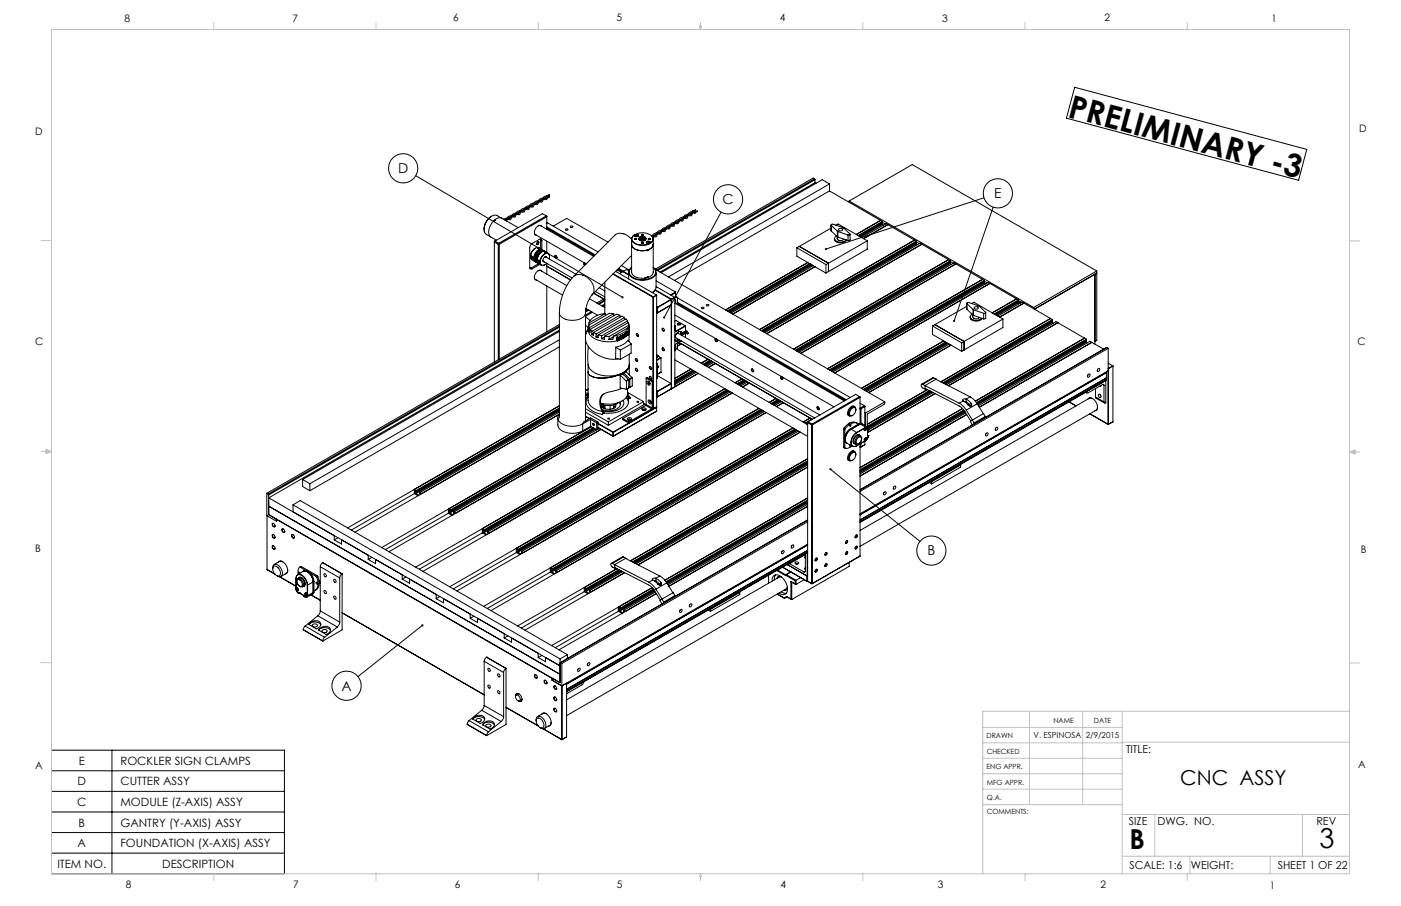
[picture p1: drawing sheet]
<svg xmlns="http://www.w3.org/2000/svg" width="432mm" height="279mm" viewBox="0 0 432 279" stroke-linecap="round" stroke-linejoin="round" font-family="sans-serif">
<defs><g id="words">
<text font-size="9.9" x="328.8" y="36" transform="rotate(15 328.8 36)">PRELIMINARY -3</text>
<g font-size="8.5">
<text x="348.1" y="261.8">B</text>
<text x="406.7" y="261.6">3</text>
</g>
<text font-size="6.3" x="363.8" y="242.1">CNC ASSY</text>
<g font-size="4.2">
<text x="122.7" y="53.4">D</text>
<text x="222.7" y="63">C</text>
<text x="306.4" y="61.1">E</text>
<text x="285.9" y="171.3">B</text>
<text x="105.3" y="213">A</text>
</g>
<g font-size="3.5">
<text x="24.3" y="235.8">E</text>
<text x="37.1" y="235.8">ROCKLER SIGN CLAMPS</text>
<text x="23.9" y="242.2">D</text>
<text x="37.1" y="242.2">CUTTER ASSY</text>
<text x="23.8" y="248.5">C</text>
<text x="37.1" y="248.5">MODULE (Z-AXIS) ASSY</text>
<text x="24.2" y="254.9">B</text>
<text x="37.1" y="254.9">GANTRY (Y-AXIS) ASSY</text>
<text x="23.9" y="261.2">A</text>
<text x="37.1" y="261.2">FOUNDATION (X-AXIS) ASSY</text>
<text x="17.7" y="267.6">ITEM NO.</text>
<text x="50" y="267.6">DESCRIPTION</text>
</g>
<g font-size="3.4">
<text x="347.1" y="232.3">TITLE:</text>
<text x="347.9" y="254.3">SIZE</text>
<text x="356.7" y="254.4">DWG. NO.</text>
<text x="405.7" y="254.5">REV</text>
<text x="348.1" y="267.9">SCALE: 1:6</text>
<text x="367" y="268">WEIGHT:</text>
<text x="393.8" y="267.9">SHEET 1 OF 22</text>
</g>
<g font-size="3.2">
<text x="38.3" y="6.7">8</text>
<text x="90.2" y="6.7">7</text>
<text x="139.7" y="6.5">6</text>
<text x="190" y="6.5">5</text>
<text x="240.4" y="6.5">4</text>
<text x="290.4" y="6.7">3</text>
<text x="340.4" y="6.5">2</text>
<text x="391.9" y="6.7">1</text>
<text x="10.9" y="41.6">D</text>
<text x="418.9" y="40.7">D</text>
<text x="10.9" y="106.3">C</text>
<text x="418.4" y="106.4">C</text>
<text x="10.8" y="170.2">B</text>
<text x="419.4" y="170.6">B</text>
<text x="10.8" y="237.2">A</text>
<text x="418.6" y="236.8">A</text>
<text x="38.8" y="273.8">8</text>
<text x="90.4" y="273.8">7</text>
<text x="140.2" y="273.8">6</text>
<text x="190.1" y="273.9">5</text>
<text x="240.5" y="273.8">4</text>
<text x="289" y="273.9">3</text>
<text x="339.1" y="273.8">2</text>
<text x="391.4" y="274.1">1</text>
</g>
<g font-size="2.5">
<text x="318.5" y="227.7">V. ESPINOSA</text>
<text x="334.6" y="227.7">2/9/2015</text>
</g>
<g font-size="2.2">
<text x="304.1" y="227.7">DRAWN</text>
<text x="324.7" y="222.9">NAME</text>
<text x="337.2" y="222.9">DATE</text>
<text x="304.1" y="232.6">CHECKED</text>
<text x="304" y="237.2">ENG APPR.</text>
<text x="304.2" y="241.9">MFG APPR.</text>
<text x="304.1" y="246.7">Q.A.</text>
<text x="304.1" y="250.9">COMMENTS:</text>
</g>
</g></defs>
<g fill="none" stroke="#000" stroke-width=".31">
<path d="M331.2 26.9l71.6 19.2-2.6 9.5-71.5-19.2zM128.1 54.2l63.7 37.5M251 55.2l.2 .2M251 55.2l-.4-.3-48.7 28.1M251 55.2l-48.7 28.1M251.2 55.4v.9M251.2 55.4l-48.6 28.1M251.2 56.3l-47.8 27.6M251.2 56.3l.3 .2M255.7 56.7l-2.3-1.3-49.7 28.7M255.7 56.7l-49.7 28.7M255.7 56.7v2.2"/>
<path d="M255.7 58.9l-47.8 27.6M255.7 58.9l15.7 9.1M149.3 71.3v.3M151.4 66.7a5.1 5.1 0 0 0-2.2 4.1M152.2 68.1a4.1 4.1 0 0 0-1.1 4.8l1.9 1.2M152.5 67.8l.2 .1-.3 .3-.2-.1M152.5 67.8a1.89 1.89 0 0 1 2.2-.5l5 2.9M152.5 67.8v.3h-.3M152.5 67.8h.1M152.5 74.4l-.1 .2 1.2 .7M152.5 74.4l1.2 .6M152.5 74.4l-.1 37.3"/>
<path d="M152.6 67.9h.1M153.6 75.3h.3M153.6 75.3v35.6M153.7 75l-.1 .3M153.7 75l.2 .3M153.9 75.3v35.5M154.5 67.2l-1.3-.7a2.77 2.77 0 0 0-3.2 1.8 3.1 3.1 0 0 0-.1 3.9l1.3 .8M156 67.7l-.1 .3M156.4 67.7l-.2 .5M157.4 66.9l-.3 .5-1-.1-.9 .3M157.8 66.9a.87 .87 0 0 1-.4 .8 .87 .87 0 0 1-.9 0l-.9 .1M158.8 66.1l-.3 .5a2.08 2.08 0 0 0-2.3 .7"/>
<path d="M159.2 66.1a.85 .85 0 0 1-.4 .8 .85 .85 0 0 1-.9 0l-.7 .1-.6 .3M160.2 65.4l-.3 .5a2.05 2.05 0 0 0-2.3 .6M160.5 65.3a.89 .89 0 0 1-.4 .9 .89 .89 0 0 1-1-.1l-.7 .2-.4 .3M161.5 64.6l-.2 .5a1.87 1.87 0 0 0-2.3 .7M161.9 64.6a.84 .84 0 0 1-.4 .8 .84 .84 0 0 1-.9-.1l-1.2 .5M162.9 63.8v.1a.53 .53 0 0 1-.3 .5 .53 .53 0 0 1-.6-.2l-.8 .1-.9 .7M163.3 63.8a.83 .83 0 0 1-.4 .8 .83 .83 0 0 1-.9 0l-1.2 .4M163.6 79.1l.3-.1a.33 .33 0 0 1 .2 .3 .33 .33 0 0 1-.2 .4zM163.6 79.3l.4 .3M163.6 79.3l.2-.2 .2 .2M163.6 79.2l.2-.2 .2 .3M163.7 79.2l.1 .2"/>
<path d="M163.8 79.2h-.1M163.8 79.4l.1 .1M163.8 79.2l.2 .2M163.9 79.1l.1 .5M163.9 79.3l-.1 .1M164 79.6h.1M164 79.4l-.1 .1M164 79.1l-.3-.1-.1 .3M164 79.3v.3M164.1 79.4l-.2 .2M164.3 63a.5 .5 0 0 1-.3 .6 .5 .5 0 0 1-.5-.1l-1.1 .1-.7 .6M164.7 63a.84 .84 0 0 1-.4 .8 .84 .84 0 0 1-.9 0l-1.2 .4"/>
<path d="M164.7 71.7l.2 .6 .4 .2M164.7 71.6l.3 .8 15.7 9M165 76.6a2.98 2.98 0 0 0-1.5 2.5M165 76.6h.1M165 79.9h-.1M165.6 74.7l.3-.2a.49 .49 0 0 1 .1 .6 .49 .49 0 0 1-.6 .2zM165.7 62.3l-.3 .5a2.09 2.09 0 0 0-2.3 .6M165.7 74.6a.34 .34 0 0 1 .2 .5 .34 .34 0 0 1-.5 0M165.7 76.4v.1M165.7 76.4l.1 .1M165.8 76.4h-.1M165.8 76.5v.1"/>
<path d="M165.8 76.4v.1M165.8 76.4l.1 .1M165.8 76.4l.5 .3M165.8 76.6h.5M165.8 69.7l.8-.1 16.4 9.5M165.9 61.9a2.67 2.67 0 0 1 2.4-.8l.1-.1 .2 .1a.47 .47 0 0 1-.2 .5 .47 .47 0 0 1-.6-.1l-1 .1-.5 .3M165.9 76.5l.4 .2M165.9 76.5l.2 .1M165.9 76.5l.3 .1M165.9 76.4l.2 .1M165.9 76.4v.1M166.1 76.4h-.4l.1 .2"/>
<path d="M166.1 76.4a2.53 2.53 0 0 0-2.6 3.1l.4 .6 .9 .5-.4-.5v-.4l.1 .4 .5 .6M166.1 76.4l.1 .1M166.1 62.3a.84 .84 0 0 1-.4 .8 .84 .84 0 0 1-.9-.1l-1.3 .5M166.1 76.6l.2 .1M166.1 76.5l.2 .1M166.1 76.5v.1M166.3 76.6h-.1M166.3 76.7h.1M166.3 76.6l.6 .3M166.4 76.6h.1M166.4 76.6l-.1 .1M166.5 73.7l.1 .3"/>
<path d="M166.6 74v2.8M166.6 74l.4 .3M166.9 77a2.26 2.26 0 0 0-2.4 2.4l.2 .9 .3 .4M166.9 69.8a1.22 1.22 0 0 0-1.9 .8l-.3 1.1M167 77a2.35 2.35 0 0 0-2.4 2.9l.5 .9M167 77l.1 .1a2.47 2.47 0 0 0-2.4 3.1l.5 .7-.1-.1M167 74.3a.46 .46 0 0 0-.2-.5 .46 .46 0 0 0-.5 0l-2.3 1.3-.6 .7-.1 6.6a.46 .46 0 0 0 .2 .5 .46 .46 0 0 0 .5 0M167 74.3v2.7M167.1 61.5a.51 .51 0 0 1-.3 .5 .51 .51 0 0 1-.6-.1 1.67 1.67 0 0 0-1.7 .8M167.2 77.1a2.47 2.47 0 0 0-2.4 3.1l.8 .8a2.46 2.46 0 0 1 1.1-3.7l.5-.1M167.2 77.1l.1 .1M167.2 77.2h.1a2.67 2.67 0 0 0-1.7 3.8l.1 .1"/>
<path d="M167.2 77.2h.1M167.3 61.1l.1-.1a1 1 0 0 1 1.3-.5l-1 .7M167.4 77.2h-.1a1.96 1.96 0 0 0-2.2 1.6l-.2 1.1M167.4 77.2l.3 .2a2.41 2.41 0 0 0-2.4 3.1l.5 .7-.1-.1M167.4 77.2a2.15 2.15 0 0 0-2.4 2.2l-.1 .5M167.5 61.5a.82 .82 0 0 1-.4 .8 .82 .82 0 0 1-.9 0h-.6l-.7 .4M167.9 79.3l.3-.1 .3 .2M167.9 79.3a.82 .82 0 0 0-.6 .7 .82 .82 0 0 0 .4 .8M167.9 79.3h.4l9.2 5.3M168.1 77.8l.4 .1M168.1 77.8h.1M168.1 77.8l.2 .1"/>
<path d="M168.2 77.8h.1M168.2 77.8h-.1M168.2 77.7l-.1 .1M168.2 77.7l.3 .2M168.3 77.9h.2M168.3 77.8l-.3-.1 .6 .2M168.3 77.8l.2 .1M168.3 77.8v.1M168.4 77.8a1.52 1.52 0 0 0-2.3 .8l-.6 1.7M168.4 66.6l-14.7 8.4M168.4 66.6l.1 .3-14.6 8.4M168.4 66.6l.1 4.1"/>
<path d="M168.4 66.6l-1.2-.7-14.7 8.5M168.5 77.9h.1M168.5 74.4v3.5M168.5 70.3l14.7 8.5M168.5 70l14.9 8.6M168.5 68.8l.2-.1 15.6 9M168.6 77.9l.3 .2M168.6 78h.1M168.6 77.9v.1M169.2 60.6h.1M169.2 60.6l-.7 .4M169.2 60.6l-.6 .6"/>
<path d="M169.3 79.8a1.08 1.08 0 0 0-.3-1.6 1.08 1.08 0 0 0-1.5 .5 2.24 2.24 0 0 0-.6 3h.9l.7-.5v3.3M169.3 60h.1M169.3 60l-.7 .4M169.3 60l-.6 .6M169.4 79.1a.95 .95 0 0 0-.6-1.1 .95 .95 0 0 0-1.2 .4 2.41 2.41 0 0 0-.8 3.4l.5 .1 .6-.3M170.5 69.7l4.2-2.4 12.7 7.3M171 78.9a.44 .44 0 0 1 .6 .2 .44 .44 0 0 1-.2 .6l-.4-.4zM171.3 78.8h-.1a.37 .37 0 0 0 0 .5 .37 .37 0 0 0 .5 .1M174.3 70.7a.38 .38 0 0 1 .4-.2 .38 .38 0 0 1 .3 .4l-.5 .1zM175.8 69.8a.37 .37 0 0 1 .4-.1 .37 .37 0 0 1 .3 .4h-.6zM194.6 78.8h.1M194.7 73.8a3.9 3.9 0 0 0-5.2-1.2l-12.7 12.7"/>
<path d="M194.7 75.4a3 3 0 0 0 3.5 1.9l1.3-.2M194.7 75.2a2.7 2.7 0 0 0 3 2.1l1.8-.2M194.7 73.7v10.2a3.3 3.3 0 0 0 4.1 1.9l.7-.2M194.7 78.8l-12.2 12.1M195 72.9a4.6 4.6 0 0 1 6 0 1.57 1.57 0 0 1-1.2 2.3 4.2 4.2 0 0 1-5-1.1zM195.5 73.7h.7M195.5 72.7a.74 .74 0 0 1 1.3 0M195.6 72.5a.63 .63 0 0 1 .7-.3 .63 .63 0 0 1 .4 .6 .62 .62 0 0 1-.6 .2 .62 .62 0 0 1-.5-.5zM195.6 73.8l.3-.2 .2 .2M195.7 72.6l.2 .3M195.8 72.5a.48 .48 0 0 1 .5-.2 .48 .48 0 0 1 .3 .5 .48 .48 0 0 1-.6 .2 .48 .48 0 0 1-.2-.5zM195.8 72.9h.1"/>
<path d="M195.9 72.7v.1M195.9 72.7h.1M195.9 72.5l.1 .1M195.9 72.8h.1M196 72.5h.1M196 72.5h-.1M196 72.7h-.1M196 72.5v.1M196 72.7h.1M196 72.6v.1M196 72.6l.1 .1M196.1 72.7l.3 .1"/>
<path d="M196.1 72.7l-.2 .1M196.1 72.5l.2 .1M196.1 72.5v.2M196.3 72.6v.2M196.3 72.7l.2 .1M196.3 72.7v.1M196.4 72.8h.1M196.4 72.5h.1M196.4 72.5l-.1 .1M196.4 72.5v.1M196.5 72.8h.1M196.5 72.8h-.1"/>
<path d="M196.5 72.5l-.2 .2M196.6 72.9h-.1M196.7 72.6l-.2 .3M196.9 73.6a1.14 1.14 0 0 0 1.1 .7 1.14 1.14 0 0 0 1.1-.7h-.1M196.9 73.5a1.13 1.13 0 0 0 1.1 .8 1.13 1.13 0 0 0 1-.8M197.1 73.2a1.18 1.18 0 0 1 1.9 .3 1.08 1.08 0 0 1-1.9-.2zM197.3 73.1a.6 .6 0 0 0-.3 .8 .6 .6 0 0 0 .8 .3 .82 .82 0 0 0 1.2-.9l-.3-.2M197.4 73.6l.3-.2v.3M197.5 73.3a.45 .45 0 0 1 .7-.3 .45 .45 0 0 1 .1 .7 .45 .45 0 0 1-.6 .1 .45 .45 0 0 1-.2-.5zM197.7 74.9l.3-.1 .3 .1M197.7 73.5l-.1 .2M197.7 73.6l-.1 .1"/>
<path d="M197.7 72.5l.3-.2 .3 .2M197.7 72.4l.6 .1-.4 .1zM197.7 73.3l-.3 .1M197.7 75h.6M197.7 72.6h.6M197.8 73.2l.4 .1-.3 .1zM197.8 73.2l-.1 .2 .2 .2 .4-.1-.1-.3M197.9 73.2l-.5 .3 .3-.2M198.1 73.2l.4 .2M198.3 73.5l.1 .2M198.5 73.6h-.2M199.2 74.8v-.1a.78 .78 0 0 1 1.2 .1"/>
<path d="M199.2 74.6a.56 .56 0 0 1 .8-.3 .56 .56 0 0 1 .3 .7 .63 .63 0 0 1-1.1-.4zM199.3 74.8v.1M199.4 74.8h.1M199.4 74.8h.2M199.4 74.8l.1 .1M199.5 74.8v.1M199.5 77.1h.1M199.5 74.9h.1M199.5 77.1v.2l.3-.1M199.5 75l-.1-.1a.44 .44 0 0 1 .4-.4 .44 .44 0 0 1 .4 .5M199.6 74.9l.2 .1M199.6 74.8v.1"/>
<path d="M199.7 74.6h.1M199.7 74.6v.1M199.7 74.7l-.1 .1M199.7 74.7v.2M199.8 73.7h.6M199.8 77.2h.1M199.8 75h.1M199.8 74.6h.1M199.8 74.6v.1M199.8 74.6h-.1M199.8 74.6v.4M199.8 77l-.2 .3-.1-.2"/>
<path d="M199.8 77h.1M199.8 73.8l.3-.2 .3 .2M199.8 74.7l.2 .1M199.8 77v.2M199.8 74.7v.3M199.9 74.9v.1M200 74.8l-.1 .1M200 74.8h.2M200 74.8h.1M200.2 74.8h.1M200.2 74.8h-.1M200.3 74.9h.1"/>
<path d="M200.3 74.8v.1M201.3 73l-.1 .2M201.3 75.4l-.2 .7-1.3 .9M201.3 75.2a1.85 1.85 0 0 1-1.5 1.8M201.3 73.7v10.4l-.5 .8-1 .6v-.2l-.3 .1v.2M202.2 72.2a.58 .58 0 0 1-.3 .6 .58 .58 0 0 1-.6-.2l-.5 .1a1.54 1.54 0 0 1 .4 1.6 1.54 1.54 0 0 1-1.4 1.1 4.5 4.5 0 0 1-5-1.1 1.45 1.45 0 0 1 .9-1.9M202.6 72.2v.1a.7 .7 0 0 1-.4 .7 .7 .7 0 0 1-.7 0h-.5M203.6 71.4l-.3 .5a1.93 1.93 0 0 0-2.2 .7M204 71.4a.95 .95 0 0 1-.5 .8 .95 .95 0 0 1-1 0l-1 .5M205 70.6l-.3 .5a2.02 2.02 0 0 0-2.3 .7M205.4 70.6a.86 .86 0 0 1-.5 .8 .86 .86 0 0 1-.9 0l-.7 .1-.5 .4M206.3 69.8l-.2 .5a2.1 2.1 0 0 0-2.3 .7"/>
<path d="M206.7 69.7a.88 .88 0 0 1-.4 .9 .88 .88 0 0 1-.9 0l-1.2 .4M207.7 69l-.3 .5a2 2 0 0 0-2.3 .7M208.1 68.9a.85 .85 0 0 1-.4 .8 .85 .85 0 0 1-.9 0l-1.2 .5M209.1 68.1l-.2 .5-.3 .1a1.72 1.72 0 0 0-2.1 .7M209.4 68.1a.91 .91 0 0 1-1.2 .8l-.7 .1-.6 .4M210.4 67.3l-.3 .5a1.91 1.91 0 0 0-2.2 .8M210.8 67.3a.88 .88 0 0 1-.4 .8 .88 .88 0 0 1-1 0l-1.1 .5M211.8 66.5l-.3 .5h-.3a1.69 1.69 0 0 0-2 .8M211.9 66.1a1.57 1.57 0 0 1 2.4-.5l-.1 .1a1.95 1.95 0 0 0-1.8 .4M212.2 66.5a.86 .86 0 0 1-.5 .8 .86 .86 0 0 1-.9 0l-1.1 .5M213.1 65.7a.52 .52 0 0 1-.2 .5 .52 .52 0 0 1-.6-.1l-1.1 .2-.6 .7M213.3 65.3l.2-.3 .2 .3"/>
<path d="M213.5 65.7l-.2 .6a.52 .52 0 0 1-.9 .2l-.9 .1-.5 .4M213.6 65.1l.8-.4-.7 .5M214.9 65.2l-.7 .2M214.9 65.2h.1M214.9 65.2l-.6 .4M222.2 65.4l-17.5 32.5M245.6 76.4l9 5.2M245.6 76.4v2.6l9 5.2M246.3 76l9 5.2M246.3 76l-.7 .4M256.2 69.4v1.8M256.2 70.3l-9.9 5.7"/>
<path d="M256.2 69.5a.36 .36 0 0 1 .2-.4 .36 .36 0 0 1 .4 0l3.2 1.2 1.9 1.8a.34 .34 0 0 1-.1 .4 .34 .34 0 0 1-.4 0M256.2 69.5l1.9 1.8M256.2 69.5v1.7M256.2 71.2l1.9 1.8M257.2 73.6a2.01 2.01 0 0 0 3.3 .9l.4-.5M257.6 69.5l.7-.4 9 5.2M257.8 72.8a.87 .87 0 0 0-.6 .9 .87 .87 0 0 0 .9 .8 2.72 2.72 0 0 0 2.7-.5M258 73v.6a1.27 1.27 0 0 0 2.1 .2M258.1 71.3l.1 .1M258.1 73l.1 .1M258.1 71.3v1.7M258.2 71.4l3.2 1.1"/>
<path d="M258.2 73.1l3.2 1.1M258.2 71.4v1.7M258.6 70.5a.67 .67 0 0 1 1.1 .5h-.1a.59 .59 0 0 1-.7 .2 .59 .59 0 0 1-.4-.6zM261.4 72.5v1.7M261.7 62v.4M261.7 62l56.9 32.8M261.7 62l19.5-11.2 56.8 32.8M262 72.2v1.8l-.6 .2M267.3 74.3v2.5l-12 6.9M267.3 74.3l-12 6.9M271.4 68l.6 .3M271.4 68l-7.5 4.3"/>
<path d="M271.7 68.8h.1M271.7 68.8l.2 .1M271.9 69.2l-6.7 3.9M271.9 69.2l.3 .3M271.9 68.9l-7 4M271.9 68.9v.3M272 68.5l.9 .6M272 68.3v.4l-7.2 4.1M272 68.3l-7.5 4.3M273.6 69.3l-7.4 4.3M273.6 69.3l-.5-.3-7.5 4.3M273.6 69.3l8.3 4.7"/>
<path d="M281.9 74l.5 .4M281.9 74l-47.8 27.6M282.2 74.9h.1M282.2 74.9l.2 .1M282.4 75.3l-47 27.1M282.4 75.3l.3 .2M282.4 75l-47.3 27.2M282.4 75v.3M282.4 74.4v.3l-47.5 27.4 47.3-27.2M282.4 74.6l1 .5M282.4 74.4l-47.8 27.6M284.1 75.3l-47.8 27.6"/>
<path d="M284.1 75.3l-.5-.3-47.8 27.6M284.1 75.3l8.2 4.8M303.3 61l-48.7 15.8M306.1 63.9l-12 35.1M163.6 82.7l-.3 .1M163.6 82.7l.4 .2M164.7 85.5l.3 .7 8.4 4.8M165.5 80.3a2.54 2.54 0 0 1 2.4-2.8h-.1a2.38 2.38 0 0 0-2.4 3l.4 .7 1 .6M165.6 80.3h-.1M165.8 80.4l.3-.1a.33 .33 0 0 1 .3 .3 .33 .33 0 0 1-.3 .4zM165.8 83.5l.8-.1 8.1 4.7M165.9 80.4v.3l.4 .1"/>
<path d="M165.9 80.4h.3l.1 .4M165.9 80.4l.4 .2M165.9 81.4l-2.3 1.3M165.9 81.4l.4 .2M165.9 80.5l.1 .2M165.9 80.3v.1M166 80.4l-.1 .1M166 80.7l.1 .1M166 80.4l.2 .3M166 80.4l.1 .1M166 80.8l.2 .1M166 81.3l-.1 .1"/>
<path d="M166.1 80.5h-.2M166.2 80.7l-.1 .1M166.2 80.4h-.4l.1 .3M166.2 80.6l-.2 .1M166.3 80.8l-.1 .1M166.3 81.6l-2.3 1.3M166.3 80.9h-.1M166.3 80.7l-.2 .2M166.4 81.5l-.1 .1M166.9 83.6a1.47 1.47 0 0 0-2.1 1.3 .92 .92 0 0 0 .5 1.5M167.3 80.3l.1 .3 8.9 5.1M168.5 88.2v14.1"/>
<path d="M168.5 82.1l7.4 4.2M172.4 96.5a3.7 3.7 0 0 0 4.3 2.3 3.4 3.4 0 0 0 3.7-2.3M172.4 96.5v32.4M176.8 85.3a17.3 17.3 0 0 0-4.4 11.2M176.8 85.3a3.8 3.8 0 0 1 5.4 1.5 3.3 3.3 0 0 1 .3 4.1M180.3 81.2h-.2l.1 .6M180.4 96.5v33.3M180.4 97.7l1.5 1.1M180.6 81.5l-.4-.4-.2 .1 .2 .7M180.6 95.1l3.6 2.1M180.8 95.2l-.2 .2M181.2 95.5l-.7 .4"/>
<path d="M181.5 95.7l-1.1 .5M181.5 99.6l-.1 .7M181.6 92.1l4.8 2.8M182.2 96.1l-1.8 1.1M182.5 90.9a9.5 9.5 0 0 0-2.1 5.6M182.6 96.3l-2.2 1.2M183 90.4l3.4 2M183.5 89.9l2.9 1.6M184.7 88.7l1.7 1M186.1 92.2l-2.2 1.2M186.4 87v9.7M186.4 94.1l-.6 .4"/>
<path d="M186.4 93.7l-1 .6M186.4 92.5l-2 1.2M186.4 92.8l-1.8 1M186.6 96.7l.1 .6M186.6 96.7a5.6 5.6 0 0 0-5.1 2.9M186.6 96.7l-5.1 2.9M188.9 84.5l12.4 7.2M189 84.4l12.3 7.1M189.2 96.7v.7M189.2 96.7l-1.4-.1-6.4 3.7M189.2 96.7l-7.6 4.4M189.7 83.7l12.6 7.3"/>
<path d="M190.2 83.2l1.4 .8M190.4 83l1.5 .8M190.6 82.8l1.6 .8M190.9 84.4l1-.7 1.8 1.1M191 97.2l.1 .6M191 97.2l-1-.3-8.1 4.7M191 97.2l-8.5 5M191.5 81.9l2.5 1.4M192.1 83.7h.1M192.1 83.7l1.6 1M192.4 98l.1 .6M192.4 98l-.7-.5-8.7 5"/>
<path d="M192.4 98l-8.6 5M193.4 99l.1 .6M193.4 99l-.5-.6-8.5 4.9M193.4 99l-7.9 4.5M193.7 84v2M193.8 100l.2 1.7-.3 1M193.9 83.5l-.8-.4-1 .6M194.7 82.4a1.88 1.88 0 0 0-.9 2 1.88 1.88 0 0 0 1.6 1.5 5.8 5.8 0 0 0 6.6-1.2M194.7 82.5a1.82 1.82 0 0 0-.7 2 1.82 1.82 0 0 0 1.5 1.3 5.6 5.6 0 0 0 6.4-1.2l.1-.3M199.6 85.4l.2 .1-.3 .1zM199.7 85.3l.1 .1M201 90.2l.9-.8z"/>
<path d="M201.3 91.7h.1M201.3 91.7v25.8M201.3 82.4a.95 .95 0 0 1 .7 1.1M201.3 82.5l.7 1M201.3 91.5v.2M201.3 91.5l.1 .2M201.4 91.7v34.4M201.9 89.5l4.9 2.8M201.9 83l70.8 40.9M202 89.4l4.9 2.9M202 84.3v.4M202 83.4l.2 .6-.2 .9v-.2"/>
<path d="M202 83.5v.8M202.2 84.2v4.3l-.3 .9M202.2 86.6l6 3.5M202.2 88.4l5.7 3.3M202.3 91l.1 35.8M202.3 91l-.9 .7M202.3 91l-1 .5M202.4 94.7l.2 .2M202.4 94.6l.2 .2M202.6 94.9h.1M202.6 96.4h.1M202.6 94.9v1.5"/>
<path d="M202.6 96.4l-.2-.1 .2 .2M202.6 94.8v.1M202.6 94.8l.1 .1M202.6 96.5l4.3-2.5zM202.7 94.9v1.5M202.7 96.4l-.1 .1M206.8 92.3l-4.1 2.6M206.8 92.3l-4.2 2.5M206.8 92.3l.1 .1M206.9 92.4v27.5M206.9 92.4h.1M206.9 92.3v.1"/>
<path d="M206.9 92.3l.1 .1M207 92.4v27.5M207.9 91.7l-.9 .7M207.9 91.7l-1 .6M207.9 91.7h.1M208 92.3l.3 1.4M208 97.2l49.1 28.3M208 93.5l52.2 30.1M208 99l.3-.2 2.9 1.7M208 91.7v27.6M208.2 91.4l.6 .3v2.2M208.2 90.3l-1.3 .8"/>
<path d="M208.2 90.1v1.4l53.8 31.1M208.2 90.1l-1.5 .8M208.8 93.6l51.8 29.9M208.8 93.2l52 30.1M208.8 99.8a.49 .49 0 0 1 .6-.2 .49 .49 0 0 1 .3 .5 .48 .48 0 0 1-.6 .2 .48 .48 0 0 1-.3-.5zM216.2 94.9a.38 .38 0 0 1 .4-.2 .38 .38 0 0 1 .3 .4l-.5 .1zM217.8 93.9l.7 .1a.36 .36 0 0 1-.4 .4 .36 .36 0 0 1-.3-.5zM249 81l-25.4 14.6M249.5 81.3l-25.3 14.6M249.8 81.4l-25.4 14.7M250 81.5l-25.4 14.7M250.3 81.7l-25.4 14.6"/>
<path d="M250.6 81.9l-25.3 14.7M251.2 82.2l-25.4 14.7M254.6 81.6v2.6M255.3 81.2v2.5M255.3 81.2l-.7 .4M255.3 83.7l-.7 .5M292.3 80.1l-47.7 27.6M292.3 80.1l.6 .3M292.6 80.9h.1M292.6 80.9l.2 .1M292.8 81.3l-46.9 27.1M292.8 81.3l.4 .2"/>
<path d="M292.8 81l-47.2 27.3M292.8 81v.3M292.9 80.6l.9 .6M292.9 80.4l-47.8 27.6M292.9 80.4v.3l-47.5 27.5 47.2-27.3M294.6 81.4l-47.8 27.6M294.6 81.4l-.6-.3-47.8 27.6M294.6 81.4l8.2 4.7M298 95.2v.2M298 93.5v1.9M298 94.5l-9.9 5.6M298 95.4l1.9 1.8"/>
<path d="M299 97.7a2.03 2.03 0 0 0 3.3 1l.4-.5M299.5 93.6l.6-.4 9 5.2M299.6 96.9a.94 .94 0 0 0-.5 1.2 .94 .94 0 0 0 1.1 .6 2.44 2.44 0 0 0 2.4-.6M299.8 97.1v.6a1.3 1.3 0 0 0 2.1 .2M299.9 95.4l.1 .1M299.9 95.4l-1.9-1.8a.36 .36 0 0 1 .2-.3 .36 .36 0 0 1 .4 0l3.2 1.1 2 1.9-.2 .3h-.4M299.9 97.2l.1 .1M299.9 95.4v1.8M300 95.5l3.2 1.1M300 97.3l3.2 1.1M300 95.5v1.8M300.3 94.8a.58 .58 0 0 1 .8-.3 .58 .58 0 0 1 .3 .7 .6 .6 0 0 1-.7 .2 .6 .6 0 0 1-.4-.6z"/>
<path d="M302.8 86.1l.6 .4M302.8 86.1l-47.8 27.6M303.1 86.9h.1M303.1 86.9l.2 .2M303.2 96.6v1.8M303.3 87.4l-46.9 27.1M303.3 87.4l.4 .2M303.3 87.1v.3M303.3 87.1l-47.2 27.2M303.4 86.7l.9 .5M303.4 86.5v.3l-47.5 27.4M303.4 86.5l-47.8 27.6"/>
<path d="M303.8 96.4v1.7l-.6 .3M305.1 87.4l-47.8 27.6M305.1 87.4l-.6-.3-47.8 27.6M305.1 87.4l8.2 4.8M309.1 98.4l-12 6.9M309.1 98.4v2.6l-12 6.9M313.3 92.2l.6 .3M313.3 92.2l-7.5 4.3M313.6 93h.1M313.6 93l.2 .1M313.8 93.4l.3 .2 .3-.4v.3M313.8 93.4l-6.7 3.9"/>
<path d="M313.8 93.1l-7 4M313.8 93.1v.3M313.9 92.5v.3l-7.2 4.2 6.9-4M313.9 92.5l-7.5 4.3M314.7 93.3h.1M314.8 93.3l-.9-.6 .4 .3-.4 .5M315.6 93.5l-7.5 4.3M315.6 93.5l-.6-.3-7.5 4.3M315.6 93.5l8.2 4.7M318.6 94.8v.4M318.8 95.4l19.2-11.2-.5 .4v21.6M323.8 98.2l-33.8 19.6"/>
<path d="M323.8 98.2l.5 .4M324.1 99h.1M324.1 99l.2 .1M324.3 99.1l-33.3 19.2M324.3 99.5l-32.9 19M324.3 99.5l.3 .2M324.3 99.1v.4M324.3 98.6l-33.8 19.4M324.3 98.6v.3l-33.4 19.3 33.2-19.2M326 99.5l-33.7 19.5M326 99.5l-.5-.3-33.8 19.5M326 99.5l8.3 4.8"/>
<path d="M338 83.6v21.4l-.5 .3M338 83.6l-19.4 11.2M172.4 107l-76.9 44.3M172.4 102.2l-79.1 45.7M172.4 104.8l-76.9 44.4M172.4 101.8l-89.6 51.7 89.8 51.9-4.5-2.6v1.3l-2.2-1.3M172.4 100.1l-90.2 52M172.4 100.5l-89.7 51.9M172.4 100.9l-89.6 51.7M180.4 104.8a9 9 0 0 0 10.2 5.9M180.4 100.2l.9 .9M181 102l-.6 .3"/>
<path d="M181.3 112.4v11a4.2 4.2 0 0 0 3.7 3.4l.6 .1M181.3 106.8l-.1 2.4 .1 3.3M181.3 101.2l-.9 2.3M181.4 100.8a3.5 3.5 0 0 0 3 4.1 10.9 10.9 0 0 0 5.9 .2M181.4 100.3v.9v-.7M181.4 100.3l.2 .8M181.6 101.1v.9M181.9 101.8l-.3 .2M181.9 101.6v.9l-.3-.5M181.9 101.6l.6 .6M182.5 102.2l-.1 .9M182.9 102.8l-.5 .3"/>
<path d="M183 102.5l-.1 .9-.5-.3M183 102.5l.8 .5M183.8 103l-.1 .9M184.4 103.3l-.1 .8-.6-.2M184.4 103.3l1.1 .2M184.4 103.5l-.7 .4M185.5 103.5l-.1 1M186.3 103.9l-.9 .6M186.3 103.7v.9l-.9-.1M186.3 103.7l1.5 .1M187.8 103.8l-.1 .9M189 103.9l-1.3 .8"/>
<path d="M189.1 103.7l-.2 .9-1.2 .1M189.8 107.1l-.1 3.4 1.5 .3M189.8 107.1l1.4 .9M190 104v1l.4 .1M190 104l.4 .3M190.1 104h-.1M190.1 104l.4 .2M190.4 104h-.3M190.4 104l.3 .1M190.4 104.3v.8M190.5 104.2l-.1 .1M190.5 104.4v.1"/>
<path d="M190.5 104.5h.1M190.5 104.9h.1M190.6 104.3l.1 .1M190.6 104.3l-.1 .1M190.6 104.6l.1 .1M190.7 104.1l-.2 .1M190.7 104.1l.1 .1M190.7 104.4l-.1 .1M190.7 104.5l.1 .4-.4 .2M190.7 104.7l-.1 .2M190.7 104.5h.1M190.8 104.4l.3 .2"/>
<path d="M190.8 104.2l-.1 .3M190.8 104.3l.2 .1M191.1 115.7v4l2 .4M191.1 115.7l1.8 1.7M191.2 103.6l.4 .1M191.2 103.6l-.4 .5-.4-.1M191.2 103.6l.1 .1M191.2 108v2.8M191.3 104.4h-.2M191.3 104.4v.1M191.3 103.7l-.3 .7M191.3 103.7l.2-.1a.52 .52 0 0 1 .1 .7 .52 .52 0 0 1-.6 .2v-.1"/>
<path d="M191.5 103.9v.1M191.5 104l-.2 .4M191.5 104h.1M191.6 104l-.1-.2a.33 .33 0 0 0-.4 .2 .33 .33 0 0 0 .2 .5M191.6 104l-.3 .5M191.7 119.8l-.8 .3a15.5 15.5 0 0 0-5.2 1.7 4.3 4.3 0 0 0-.1 5.1M191.8 103.6l.1 .2M191.8 104.1v.1M191.8 104.1l.1 .1M191.8 103.6h.1M191.8 103.6l.4 .3M191.9 104l-.1 .1"/>
<path d="M191.9 115.3l1.8 1.8M191.9 103.8h.1M191.9 104h.2M191.9 115.3l-.8 .4M191.9 104h.1M191.9 104l-.1 .2M192 103.3h.2M192 103.3l-.2 .3M192 103.5v.1M192 103.3h.1M192 103.6h.1M192 103.6l.2 .1"/>
<path d="M192.1 103.6h.1M192.1 103.3l-.3 .3M192.1 103.3h.1M192.1 103.6l.1 .1M192.1 103.4l.1 .1M192.1 114.9a12.7 12.7 0 0 1-9.9 1.1l-.7-.6-.2-.7a2.95 2.95 0 0 0 3.3 1.9l2.9-.1 2.9-.8 1.5-.7v.3M192.1 114.9a2.88 2.88 0 0 0 1.9-2.2 2.71 2.71 0 0 1-1.7 2.1v.3M192.1 114.9v.6M192.2 103.9l-.2 .1M192.2 103.5h-.2M192.2 103.9l-.1 .1M192.2 103.7v.4l-.4 .1"/>
<path d="M192.3 103.3l-.1 .2M192.3 115.1l1.8 1.7M192.3 115.1l.6-.5 1.8 1.8M192.3 103.5l.1 .3M192.3 103.5l.1 .1M192.4 103.8h.1M192.5 103.6h.2M192.6 102.8l.5 .1M192.6 102.8l-.3 .7M192.6 102.8l.2 .1M192.7 103.6h.1M192.8 102.9l-.4 .7"/>
<path d="M192.9 117.4l.2 .1M193 103.4l-.3 .2M193 103.4l-.2 .2M193 103.4h.1M193 102.5l.6 .3M193 102.5v.3M193 102.5l.2 .2M193 103l.1 .4M193.1 102.9l-.1 .1a.32 .32 0 0 0-.5 .2 .32 .32 0 0 0 .3 .4M193.1 103.4l-.5 .5-.2-.3M193.1 102.9h-.3M193.1 103.4l.1 .1"/>
<path d="M193.1 117.5v2.6M193.2 103.5l-1.1 .9-1.4 .6M193.2 102.7v.8M193.3 102.2l.4 .1M193.3 102.2v.4M193.3 102.2l.3 .2M193.4 102.6l-.2 .1M193.4 102.6v.3l.2-.1M193.4 103.2l.2 .1M193.4 119.8v1.5a4 4 0 0 1-3.6 3.1 9.5 9.5 0 0 1-4.7-.1M193.5 103.2l-.1 .1M193.6 103.3v-.4l-.4 .6"/>
<path d="M193.6 102.4v.4M193.6 101a5.7 5.7 0 0 1-4.5 2.7M193.6 101l.1 .8 .2-.7M193.6 101l-4.5 2.7M193.7 117.1l-.8 .3M193.7 117.1h.1M193.7 102.3l-.1 1M193.7 102.3l-.1 .1M193.8 117.1v2.6l-.7 .4M193.8 117.1l-.7 .4M193.8 119.3l.3 .2M193.8 100.3l.1 .8"/>
<path d="M193.8 100.3l-.1-.9-7.4 4.3M193.8 100.3l-6 3.5M193.9 101.1l-.2 .1M194 109.2l-.1 1.4a3.8 3.8 0 0 1-3.1 4.9 8.8 8.8 0 0 1-9-1.8l-.5-1.2M194 101.8l-.1 3.5M194 112.3v3.3M194.1 116.8v.1M194.1 116.9v2.6M194.5 106.1l-1-1.2-1.3 1.3-2.4 .9M194.5 106.1l-3.3 1.9M194.5 106.1v2.8l-3.3 1.9M194.7 116.4l-.6 .4"/>
<path d="M194.7 116.4l.2 .1M194.9 116.5l-.8 .4M194.9 116.5v2.5l-.8 .5M195.8 110.7a.43 .43 0 0 1 .6 .1 .43 .43 0 0 1-.2 .6zM195.9 113.6a.47 .47 0 0 1 .6 .3 .47 .47 0 0 1-.3 .6l-.4-.5zM196.1 102.9a.43 .43 0 0 1 .6 .2 .43 .43 0 0 1-.2 .6zM196.2 110.6a.34 .34 0 0 0-.2 .5 .34 .34 0 0 0 .5 .1M196.2 113.6a.34 .34 0 0 0-.2 .5 .34 .34 0 0 0 .5 .1M196.5 102.9a.35 .35 0 0 0-.2 .5 .35 .35 0 0 0 .5 .1M199.1 116.6l.4-.1 1.8 1-.3 .2M199.1 116.6l1.9 1.1M199.1 116.6v8.1"/>
<path d="M199.5 117.6a.67 .67 0 0 1 .7 .3 .67 .67 0 0 1-.1 .9 1 1 0 0 1-.6-1.2zM200 117.8l.2 .5M200 117.7l.3 .6M200.1 117.7l-.2 .1v.3l.2 .2 .2-.1M200.1 113.1a.45 .45 0 0 1 .6 .2 .45 .45 0 0 1-.2 .6zM200.2 116.1a.45 .45 0 0 1 .6 .3 .45 .45 0 0 1-.3 .5l-.4-.4zM200.5 113.1h-.1a.37 .37 0 0 0-.1 .5 .37 .37 0 0 0 .5 .1M200.5 116.1h-.1a.37 .37 0 0 0-.1 .5 .37 .37 0 0 0 .5 .1M201 117.7v8.1M202.4 109.6v.8M202.4 109.9l.1 .2M202.4 110.1v.2"/>
<path d="M202.4 116.7l.2-.2zM202.4 109.4l.3 .2M202.4 111.9l.1 .1M202.5 112l-.1 .1M202.5 112l.1 .1M202.6 113.2l.4-.2v.3l-.4 .2M202.6 113.5h.1M202.6 112.1l-.2 .2M202.6 112.1v4.4M202.6 115.4l1.1-.6zM202.6 115.9l4.2 2.4M202.7 109.6l.9 .7"/>
<path d="M202.7 109.6h.1M202.8 113.1l-.1 .2zM202.9 112.9l-.2 .1M202.9 112.9l.1 .1M203.6 110.3l-1.2 .7M203.6 110.3l.1 .1M203.7 110.4l-1.3 .8M203.7 110.4v4.4M204 101.3a.46 .46 0 0 1 .7 .2 .46 .46 0 0 1-.2 .6zM204.1 107.3a.48 .48 0 0 1 .6 .3 .48 .48 0 0 1-.2 .6l-.5-.5zM204.4 101.3l-.1-.1a.37 .37 0 0 0-.1 .6 .37 .37 0 0 0 .6 0M204.4 107.3a.33 .33 0 0 0-.2 .5 .33 .33 0 0 0 .6 .1"/>
<path d="M206.8 118.3l-4.1 2.5M206.8 118.3l-4.2 2.3M206.8 118.3h.1M206.9 119.9l-4.2 2.4M206.9 119.9l-4.3 2.5M207 119.9h-.1M208 111l40.9 23.6M208.1 108.1h.1M208 119.3l-1.1 .6M208 119.3l-1 .6M208 100.4h.1M208 100.4v.1"/>
<path d="M208.1 100.4v1.7l.4 .1M208.1 101.8l.4 .3h-.3zM208.1 107.4l40.8 23.6M208.1 106.4l.2 1.1M208.5 102.1v.1M208.8 105.8v2M208.9 100.2v-.1a.36 .36 0 0 1 .4-.3 .36 .36 0 0 1 .3 .4M209 104.6l-.9 .4M209.1 102.4l.7-.1 .3 .5M209.2 105.6l41.2 23.7M209.3 104.8a.8 .8 0 0 1-1.3 0M209.4 104.8a.86 .86 0 0 1-1.4 .1"/>
<path d="M209.4 105.7l-.6 .4M209.7 102.2l.1 1M209.8 103.1l.3 .2M209.8 102.7l.3 .1M209.9 105.1l-1.5 .9-.3 .4v1.7M210 106l-1.2 .7M210.1 103.3v.1M210.1 103.3h.1M210.2 102.8a.9 .9 0 0 0-.9-.6 .9 .9 0 0 0-.8 .7l-.5 .9M210.2 103.3v.2M210.2 102.8h-.1M210.8 102.4l.4 .3"/>
<path d="M211.2 100.5l-2.7 1.7M211.2 100.5l.1 1.7M211.2 102.7l.1 1.4M211.2 102.7l-1 .6M211.2 100.5l-2.7 1.6M211.2 102.7l-1.1 .6M211.3 102.2l-1.1 .6M211.3 102.2l-1.2 .6M211.5 102.1a.43 .43 0 0 1 .6 .3 .43 .43 0 0 1-.4 .5l-.3-.4zM211.7 102.2v-.1a.37 .37 0 0 0-.1 .6 .37 .37 0 0 0 .5 0M212.9 113.8l-4.9 2.9M213.5 114.2l-5.5 3.1"/>
<path d="M213.8 114.3l-5.8 3.4M214 114.4l-6 3.5M214.2 114.6l-6.2 3.6M214.6 114.8l-6.6 3.8M215.2 115.1l-7.2 4.2M218.2 110.8l-2.1 1.2M218.8 111.1l-2.1 1.2M219.1 111.3l-2.1 1.2M219.3 111.4l-2.2 1.2M219.5 111.5l-2.1 1.2M219.9 111.8l-2.1 1.2M220.4 104.5a.48 .48 0 0 1 .6 .3 .48 .48 0 0 1-.2 .6l-.4-.4z"/>
<path d="M220.5 112.1l-2.1 1.2M220.7 104.5h-.1a.37 .37 0 0 0 0 .5 .37 .37 0 0 0 .5 .1M228.7 116.8l-2.1 1.2M229.3 117.2l-2.1 1.2M229.6 117.3l-2.2 1.2M229.7 117.4l-2.1 1.2M230 117.6l-2.1 1.2M230.4 117.8l-2.1 1.2M231 118.1l-2.2 1.2M231.6 113.8a.46 .46 0 0 1 .6 .3 .46 .46 0 0 1-.2 .6l-.4-.4zM232 113.8h-.1a.36 .36 0 0 0-.1 .5 .36 .36 0 0 0 .5 .1M240.6 116.1a.48 .48 0 0 1 .6 .3 .48 .48 0 0 1-.2 .6l-.4-.3z"/>
<path d="M240.9 116.2a.34 .34 0 0 0-.2 .5 .34 .34 0 0 0 .6 0M284.3 118.5h-.1a.61 .61 0 0 0-.3 .6 .61 .61 0 0 0 .5 .5l.8 .4M284.3 118.5l.8 .4M285.1 118.9l.1 1.1M285.2 119l10.4 5.4M285.2 119.8l10.7 5.5 1.2 1.3 2.1 3.3M285.3 119.9l-.1 .1M287.4 100.5v2.7l9 5.1M287.4 100.5l9 5.2M287.8 116.5h-.3l-3.5 2M287.8 116.5l-3.5 2M287.8 116.5l.7 .4"/>
<path d="M288.1 100.1l9 5.2M288.1 100.1l-.7 .4M288.5 116.9l10.5 5.5M288.5 116.9l-3.4 2M290.9 105.1l-25.4 14.7M291.4 105.5l-25.3 14.6M291.7 105.6l-25.4 14.7M291.9 105.7l-25.3 14.7M292.2 105.9l-25.4 14.6M292.6 106.1l-25.4 14.7M293.1 106.4l-25.3 14.7M296.4 105.7v2.6"/>
<path d="M297.1 105.3v2.6M297.1 107.9l-.7 .4M297.1 105.3l-.7 .4M334.3 104.3l-33.7 19.4M334.3 104.3l.5 .3M334.5 105.1h.1M334.5 105.1l.3 .1M334.8 105.5l-33.5 19.3M334.8 105.5l.3 .2M334.8 105.2l-33.6 19.4M334.8 105.2v.3M334.8 104.6v.3l-33.7 19.5 33.4-19.3"/>
<path d="M334.8 104.6l-33.9 19.6M335.3 115.6v.1M335.4 115.6l.3-.3a.52 .52 0 0 1 .2 .7 .52 .52 0 0 1-.7 .2zM336.5 105.6l-34.7 20M336.5 105.6l-.5-.4-34.4 19.9M336.5 105.6l3.6 2.1M337.6 119.8v2.6M338.3 113.9v.1M338.5 113.7l.1-.1a.51 .51 0 0 1 .4 .6 .51 .51 0 0 1-.7 .4l-.1-.3zM339.4 118.9l-.2 .3-.3-.1M339.8 118.6l-4.4 2.5-.4 .1-.2-.4M339.8 118.6l.3-.1 .2 .3"/>
<path d="M339.8 118.6l.5 .2M340.3 118.8v5.1M340.8 117.4v6.8h-.4l-.1-.3M341 114.9l-75.9 43.9M341 116.5l-75.9 43.9M341 117.1v.1M341 117.2l-75.9 43.9M341 114.9l-75.9 43.8M341 114.7v2.4l-75.9 43.8M341 116.5l-75.9 43.8M341 117.2l-75.9 43.8M341.1 107.2l-76 43.8"/>
<path d="M341.1 107.2l.5 .2M341.1 107.2l-76 43.9M341.5 114.4v16.4M341.6 113.7h.1M341.6 112l1.3 .8M341.6 107.4l-76.5 44.2M341.6 107.4v6.9l-76.5 44.2M341.6 113.7v17.1M342.9 112.8l-1.3 .9M342.9 112.8l.1 17.3M171.9 128.9v2.2a3.3 3.3 0 0 0 3.4 2.5 7 7 0 0 0 4.3-.7M172.4 127.7a1.92 1.92 0 0 0 1 3.1 6.9 6.9 0 0 0 6.2-.1"/>
<path d="M172.4 127.7l-63 36.4M172.4 127.1l-43 24.8M172.4 126.6l-44.2 25.6M172.4 126.3l-44.2 25.5M172.4 125.8l-44.1 25.5M179.6 130.7v2.2M180.4 121.9l.9 .1M180.4 122.8h.2M180.4 122.4l.3 .2M180.4 128.5l1.2 .6M180.4 128.3l1.3 .7M180.4 129.6l.2 .1"/>
<path d="M180.4 126l7.1 4.1M180.4 127.1l7.1 4.1M180.6 121.8l.7 .1h-.7M180.7 122h-.1a.28 .28 0 0 1 .3-.3 .28 .28 0 0 1 .3 .3M180.7 122.6v.1M181.1 122.5a2.94 2.94 0 0 0 1.6 4.3l2.9 1M181.1 122.5l.2 .1M181.1 122.5l-.7 .4M181.3 121.3h-.9M181.3 122.3l-.6 .3M181.3 120.1l-.9 .5M181.3 122.4l-.2 .1"/>
<path d="M181.3 120l-.9 .5M182 129.3l1.9 1.1M182 129.3l-2.4 1.4M182 129.3v2.2M182 131.5l-2.4 1.4M182 131.5l1.9 1M182.6 130.6a.35 .35 0 0 1 .5 .2 .35 .35 0 0 1-.2 .4zM182.8 131.9l-44.1 25.4M183 130.6l.2 .4M183.2 132.2l-44.5 25.7M183.5 132.3l-44.8 25.9M183.9 130.4v2.1"/>
<path d="M183.9 132.5l-44 25.4M184.3 130.2l-2.3-1.3-2.3 1.3M184.3 130.2l-.4 .2M184.3 130.2v2.1M184.3 132.3l-.4 .2M184.3 130.7l4.6 2.6M184.3 130.5l4.7 2.7M184.3 131.9l4.7 2.6M184.7 132.1l-.4 .2M185.5 124.7v.6l.6 .6M185.6 124.7v.7l.5 .5M185.6 126.9l.2 .5-.2 .4"/>
<path d="M186.1 124.9l.3 1.1M186.1 125.3l-.3 .3M186.3 121.4a4.1 4.1 0 0 0 0 6M186.3 127.4l-.7 .4M186.5 125v1M187.5 130.1v1.1M188 125.1v1.1M188.9 133.3h.1M188.9 133.3l.1 1.2M189 133.2v.1M189 133.2l-.1 .1M189 133.3v1.2"/>
<path d="M189 134.5h.1M189.2 125.4l.3 .2M189.2 124.9v.9l-.5 .3M189.7 124.7v.5l-.5 .7M189.8 124.7a1.44 1.44 0 0 1-1.7 1.5l-2-.3M190.6 124.2a5.4 5.4 0 0 1-5.5 .3M190.9 124.1l.3 .7M191.1 124a1.85 1.85 0 0 1-1.9 2.4 5.4 5.4 0 0 1-3.6-.1M191.9 129.1l1.9 1M191.9 129.1v.3l1.9 1.1M192.1 123.5a2.31 2.31 0 0 1-2.1 3.1 7.3 7.3 0 0 1-4.2 .2M193 122.6l.7 1.5"/>
<path d="M193.4 129l.1-.1a.63 .63 0 0 1 .7-.2 .63 .63 0 0 1 .4 .7 .7 .7 0 0 1-.8 .2 .7 .7 0 0 1-.4-.6zM193.4 121.8l.2 1.4M193.4 120.8l.3 1.7 .6 .2M193.5 121l4.8 2.9M193.6 123.2a2.86 2.86 0 0 1-2.1 3.4 9.3 9.3 0 0 1-5.2 .8M193.6 121.8l.7 .9M193.7 129.5h.6zM193.7 129.5a.3 .3 0 0 1 .3-.3 .3 .3 0 0 1 .3 .3M193.8 130.5l-4.8 2.7M193.8 130.1v.4M194.3 122.7l-.7 .5M197.9 126a.66 .66 0 0 1 .7-.2 .66 .66 0 0 1 .5 .6 .67 .67 0 0 1-.8 .2 .67 .67 0 0 1-.4-.6z"/>
<path d="M198.2 126.4l.6 .1h-.6M198.2 126.5a.27 .27 0 0 1 .3-.3 .27 .27 0 0 1 .3 .3M198.3 123.9v1l-10.8 6.3M198.3 123.9l-10.8 6.2M198.3 124.4l.8 .4M199 125l1.9 1.1M199 125l-7.1 4.1M199.1 124.7l-.1 .3M199.1 124.7l1.9 1.1M199.9 123.3a.68 .68 0 0 1 .8 .5 .68 .68 0 0 1-.3 .8 .87 .87 0 0 1-.5-1.3zM200.3 123.6l.3 .5M200.3 123.5l.4 .6"/>
<path d="M200.4 123.5l-.2 .1 .1 .3 .3 .2 .1-.1M200.9 126.1l-7.1 4M201 125.8l-.1 .3M201.2 126l.1 .1M201.3 126.1h.1M201.3 125.9v.2M201.3 125.7l-.4 .7-7.1 4.1M201.4 126.1h-.1M202.3 125.5l-1.2 .8M202.3 125.5l-13.3 7.8M202.3 125.5l-.9 .6M202.3 125.5l-1 .6"/>
<path d="M202.4 126.8l-13.4 7.7M202.4 126.8h-.1M202.4 120.5l.2 .1M202.4 120.6l.2 .2M202.6 120.8v1.5M202.6 120.8h.1M202.6 122.3h.1M202.6 122.3l-.2-.1 .2 .2M202.6 122.4l-.2 .1M202.6 120.6v.2M202.6 120.6l.1 .2M202.7 120.8v1.5"/>
<path d="M202.7 122.3l-.1 .1M224 120.2l-74.8 43.2M224.3 120.4l-75.4 43.4M224.4 120.5l-75.2 43.4M224.7 120.6l-75.5 43.7M225.1 120.9l-74.7 43.1M234.5 126.3l-74.8 43.1M234.9 126.5l-75.3 43.5M235.2 126.7l-75.6 43.6M235.6 126.9l-74.8 43.1M239.2 122.9l-2.1 1.2M239.7 123.2l-2.1 1.2"/>
<path d="M240 123.4l-2.1 1.2M240.2 123.5l-2.1 1.2M240.5 123.6l-2.1 1.2M240.9 123.9l-2.1 1.2M241.4 124.2l-2.1 1.2M244.9 132.3l-74.7 43.1M245.2 132.5l-75.3 43.4M245.4 132.6l-75.3 43.4M245.7 132.8l-75.6 43.6M246.1 133l-74.8 43.1M248.9 130.9h-.1M248.9 130.3l-.5 .3"/>
<path d="M248.9 130.6l-.3 .1M249.1 130.1l-.2 .3 1.2 .6M249.1 130.1l1.2 .7M249.1 130.1l-.2 49.1M249.7 128.9l-2.2 1.2M250.1 131h.3M250.1 131v49M250.2 129.3l-2.1 1.2M250.3 130.8l-.2 .2M250.3 130.8l.1 .2M250.4 131v49M251.8 125.4a.48 .48 0 0 1 .6 .3 .48 .48 0 0 1-.2 .6l-.4-.5z"/>
<path d="M252.2 125.5l-.1-.1a.37 .37 0 0 0-.1 .6 .37 .37 0 0 0 .5 0M252.7 128l-43.6-25.2a.89 .89 0 0 0-.8 1.4l42.8 24.7M260 132.4l.4 .2M260 137.8l.4 .2M260 137.8l.5 .5M260 132.4v5.4M260.2 131.9l-.2 .5M260.2 131.9l.4 .2M260.4 132.6v1.9M260.4 136.1v1.9M260.6 132.1l-.2 .5M261.1 136.7l1.7 .9"/>
<path d="M261.2 127.4l.2 .6 .5 .2M261.8 130.5l-.1 .1M261.9 130.5l-.4 .2M262 137.2v.6l.3-.4M262.1 132.2a3.2 3.2 0 0 0-1.5 4.2l.5 .3M262.1 132.2l.2 .2M262.3 132.4a3.3 3.3 0 0 0-1.5 4.2l.3 .1M262.3 132.4l1.7 1M262.4 125.4l.6-.1 .5 .2M262.4 139.2l.6-.1 .5 .2M262.5 126a.73 .73 0 0 1 1.1-.2 .73 .73 0 0 1 .1 1.1 1.16 1.16 0 0 1-1.8 1 1.84 1.84 0 0 1 .6-1.9zM262.5 139.9a.73 .73 0 0 1 1.1-.3 .73 .73 0 0 1 .1 1.1 1.16 1.16 0 0 1-1.8 1 1.84 1.84 0 0 1 .6-1.8z"/>
<path d="M262.6 137.5a2 2 0 0 1-2.2 .7v-.2M263.5 125.5a1.34 1.34 0 0 0-2.1 1.1 1.09 1.09 0 0 0 .5 1.7M263.5 139.3a1.08 1.08 0 0 0-1.8 .5l-.5 1.5M263.8 126.4a.81 .81 0 0 0-.6-1 .81 .81 0 0 0-1 .5 1.57 1.57 0 0 0-.2 2.4l.8-.2M264 133.4a3.2 3.2 0 0 0-1.4 4l.6 .3 .9-.2M264 133.4l.1 .1M264.1 133.5a2.94 2.94 0 0 0-1.3 4.1l.5 .1 .8-.3M264.1 137.4v.1M264.2 130.5a2.7 2.7 0 0 0-3.6 1l-.4 .4M264.3 135.1a.71 .71 0 0 1 1.1-.2 .71 .71 0 0 1-.1 1.1 .79 .79 0 0 1-.5 .8 .79 .79 0 0 1-.9-.3v-.6zM264.5 130.8a1.92 1.92 0 0 0-2.8 .3l-1.1 1M264.9 130.6l.8 .1"/>
<path d="M264.9 130.6l-2.8 1.6M264.9 130.6l.2 .1M264.9 122.3l-14.6 8.5M264.9 122.3l.2 .3-14.7 8.4M264.9 122.3l.2 8.2M264.9 122.3l-1.2-.7-14.6 8.5M265.1 136.9v34.6M265.1 125.7l.1 .1M265.1 124.4l1.3 .7M265.1 134.4a.8 .8 0 0 0-.8-.4 .8 .8 0 0 0-.7 .5 1.51 1.51 0 0 0-.2 2.4h.3M265.1 130.7l1.7 1.1M265.1 130.7l-2.8 1.7"/>
<path d="M265.2 125.8l-.1 .3h.3M265.2 125.8l.2 .3M265.3 134.5a1.59 1.59 0 0 1 0 1.7 1.59 1.59 0 0 1-1.5 .8M265.3 134.5a1.64 1.64 0 0 0-1.5 2.5M265.3 134.5a1.32 1.32 0 0 0-1.4-.1 1.32 1.32 0 0 0-.7 1.2v.9l.6 .5M265.4 126.1v4.4M265.4 136.7v1.1M265.4 137.8h-.3l.1 .1M265.4 137.8l-.2 .1M265.7 130.7h-.6M265.7 130.7l1.6 1M266.4 132.5l.1 .2"/>
<path d="M266.4 135.7l.1 .1M266.4 125.1l.2 6.1M266.4 125.1l.2 .3-1.2 .7M266.4 125.1l-1.2 .7M266.6 132.1l.2-.2a.4 .4 0 0 1 .2 .6 .4 .4 0 0 1-.6 .1zM266.6 135.2l.2-.2a.4 .4 0 0 1 .2 .6 .4 .4 0 0 1-.6 .1zM266.6 127.3l.1 .1M266.6 136v1.1M266.6 137.1l-1.2 .7M266.6 137.1l-1.4 .8M266.6 132.1l.2-.2a.34 .34 0 0 1 .1 .5 .34 .34 0 0 1-.5 .1zM266.6 135.2l.2-.1a.33 .33 0 0 1 .1 .5 .33 .33 0 0 1-.5 0z"/>
<path d="M266.6 135.5h.1M266.6 132.3l.1 .1M266.6 135.5l.2 .2M266.7 132.2h.1M266.7 135.3h.1M266.7 132.4l.1 .2M266.7 132.3l-.2 .2 .2-.1M266.7 135.4l-.2 .2 .3 .1M266.7 132.2l.1 .1M266.7 132.3l.1 .1M266.7 135.3l.1 .1M266.7 135.4l.1 .1"/>
<path d="M266.7 131.9l.2 .1M266.7 135h.2M266.7 127.4v3.9M266.8 132.3v-.3l-.1 .3M266.8 132.4v.2M266.8 135.4v-.3l-.1 .3M266.8 135.5v.2M266.8 132.3h.1M266.8 135.4h.1M266.8 132.2l.1 .1M266.8 135.3l.1 .1M266.8 131.8h.1"/>
<path d="M266.8 135.9l-2.7 1.6M266.8 131.8l-2.8 1.6M266.9 131.8a.39 .39 0 0 1 .4 0 .39 .39 0 0 1 .2 .4M266.9 135.8l-.1 .1M266.9 135v.1M266.9 135.8l-2.8 1.6M266.9 131.8l-2.8 1.7M266.9 132.3l-.1 .1M266.9 135.4l-.1 .1M267.3 131.7l.2 .5M267.3 131.7h.1M267.3 131.7l-.5 .1"/>
<path d="M267.4 134.3l.1 .1M267.4 134.3h.1M267.4 132.7v1.6M267.4 134.2l.1 .1M267.4 132.6v.1M267.5 132.6l-.1 .2M267.5 132.6h-.1M267.5 134.3h.1M267.5 132.5h.1M267.5 134.7h.1M267.5 134.4h.1M267.5 134.3v.1"/>
<path d="M267.5 132.5v.1M267.5 132.2v.3M267.5 134.3h-.1M267.5 134.7l-.1 .6-.6 .6M267.5 134.3l-.2 1.1-.4 .4M267.5 132.2h.1M272.7 123.9l-.3 .8-5.1 3v4M272.7 123.9l-6 3.5M285.8 120.2l-18.5 10.6M286.4 120.5l-19.1 11M286.7 120.6l-19.3 11.2M286.9 120.7l-19.4 11.2"/>
<path d="M287.2 120.9l-19.7 11.3M287.6 121.1l-20.2 11.6M288.2 121.4l-20.8 12M295.6 124.4l1.2 .8 1 1.3M296.7 126l-31.6 18.2M296.9 123.6l1.5 1.3a.57 .57 0 0 0 .8 .4 .57 .57 0 0 0 .1-.9M296.9 123.6l-1.3 .8M297 126.4l-31.9 18.5M297.2 126.6l-32.1 18.6M297.3 123.9l.6 .1M297.3 126.8l-32.2 18.6M297.5 127l-32.4 18.7"/>
<path d="M297.6 127.4l-32.5 18.8M297.8 123.1l1.5 1.3M297.8 123.1a.67 .67 0 0 0-1.1 .4l.2 .1M297.8 123.1l.1 .9M297.8 126.5l1.9 3M297.9 124l1.4 1.3M297.9 127.8l-32.8 19M298.8 124.7l-.4 .3M299 122.4l1.2 .9 1 1.2M299 122.4l-1.2 .7M299.2 125.2l-.2 .1M299.3 124.4l.1 .8"/>
<path d="M299.7 129.5l-.7 .5 .7 1M299.7 129.5l.5 .9M300.2 130.4l.2 .3M301.2 124.5l-3.4 2M301.2 124.5l1.9 3.1M303.7 128.4l.1 .3M303.7 128.4l-.6-.9-3.4 2M303.7 128.4l-3.5 2M303.9 133.8h-.1M303.9 133.7a.37 .37 0 0 1 .6-.1 .37 .37 0 0 1-.1 .6l-.6 .2zM306.9 132l-.1 .1M307 131.9l.2-.1a.47 .47 0 0 1 .2 .6 .47 .47 0 0 1-.6 .2z"/>
<path d="M329.5 123.9l2.1 1.3M334.6 121l.4 .2M335.4 123a1.37 1.37 0 0 1 2.1 .7 1.87 1.87 0 0 1 0 3M335.9 127.6l5.7 3.3M336.7 122.9l-1-.1-70.6 40.8M337.6 122.4l.2 .4 2.6 1.5M337.6 122.4l2.7 1.5M338.2 125.6l-.4 .9-72.7 42M338.6 121.7a.55 .55 0 0 1 .6 .2 .55 .55 0 0 1-.1 .7l-.4-.3zM339.1 121.8l.2 .3M341.5 130.8h.1M341.5 130.8l.1 .1"/>
<path d="M341.6 130.8v.1M343 130.1l-1.4 .8M343 130.1h-.1M82.2 152.1v6.9l3 1.8M82.2 152.1l.5 .3M82.3 159.1v16.5M82.7 152.4l.1 .2M82.8 158.5l.1 .3M82.8 152.6v5.9M82.8 158.5h.1M82.8 156.1l89.8 51.9M82.9 158.8l89.7 51.7v-7.3"/>
<path d="M82.9 158.8l2.2 1.3M90.3 155.7l82.3 47.5M90.3 155.7v2.1M90.3 155.7l2.2-1.3 82.4 47.5M93.3 147.9l2.2 1.3M93.3 147.9v2.1l2.2 1.3M95.5 149.2v2.1M127.7 152.2l1.1 .7M127.7 150.9v1.3M127.7 150.9l.6 .4M127.7 150.9l44.7-25.8-65.3 37.7M127.7 152.2l-19.4 11.3"/>
<path d="M128 151.7l.2 .1M128.2 151.8v.4M128.2 152.2l.9 .5M128.3 151.6l-.3-.2v.3M128.3 151.3v.3M128.3 151.6l44.1-25.5-44.4 25.6M129.4 151.9v.3l.3 .2M129.4 151.9l.6 .3M138.2 158.3l1.1 .6M138.2 157v1.3M138.2 157l.5 .3M138.2 157l44-25.4-64.6 37.3"/>
<path d="M138.2 158.3l-19.5 11.2M138.5 157.8l.2 .1M138.7 158.2l.9 .6M138.7 157.9v.3M138.7 157.6l-.2-.1v.3M138.7 157.3v.3M138.7 157.6l44.4-25.6-44.6 25.8M139.9 157.9l.5 .4 44.9-25.9-65.4 37.7M139.9 157.9v.4l.3 .1M248.9 156.1l-42.7 24.7M248.9 155.5l-43 24.8M248.9 155l-43.2 25"/>
<path d="M248.9 154.5l-43.5 25.1M248.9 154.2l-43.6 25.2M248.9 153.6l-44 25.3M248.9 154.7l-43.4 25.1M248.9 144l-52.2 30.2M248.9 143.4l-52.8 30.5M248.9 143l-53.2 30.7M248.9 142.1l-54 31.2M248.9 141.5l-54.6 31.5M248.9 142.4l-53.7 31M248.9 142.6l-53.5 30.9M255.9 144.7l27.7 22.3"/>
<path d="M261.2 141.2l.2 .6 .5 .3-.5-.2zM263.8 140.2a.81 .81 0 0 0-.6-1 .81 .81 0 0 0-1 .5 1.57 1.57 0 0 0-.2 2.4l.8-.2M272.5 151.9l-.1 .1M272.6 151.7h.1a.48 .48 0 0 1 .4 .5 .48 .48 0 0 1-.5 .4 .45 .45 0 0 1-.3-.4 .45 .45 0 0 1 .3-.5zM275.4 150.2v.1M275.6 150l.1-.1a.51 .51 0 0 1 .4 .6 .51 .51 0 0 1-.6 .4l-.2-.3zM286.4 148.8l.7 .4M286.9 148.5l.2 .1M287.1 148.6v.6M295.9 143.3l.2 .1M296.1 143.4l-9 5.2M296.1 143.4v.6l-9 5.2"/>
<path d="M82.3 175.6l2.4 1.4zM84 164.9a.61 .61 0 0 1 .7 .3 .61 .61 0 0 1-.2 .8 .85 .85 0 0 1-.5-1.1zM84 168.3a.61 .61 0 0 1 .7 .4 .61 .61 0 0 1-.2 .7 .85 .85 0 0 1-.5-1.1zM84 161.4a.64 .64 0 0 1 .7 .4 .64 .64 0 0 1-.2 .7 .78 .78 0 0 1-.5-1.1zM84.1 175.4a1.04 1.04 0 0 1 .4-1.3 1.04 1.04 0 0 1 1.4 .3 2.51 2.51 0 0 1 .8 3.3l-.4 .2-1-.4M84.3 174.7a1.8 1.8 0 0 1 2.1 2.1 .81 .81 0 0 1-.6 .9 .81 .81 0 0 1-.9-.5 2.02 2.02 0 0 1-.6-2.5zM84.3 161.4a.44 .44 0 0 0-.2 .7 .44 .44 0 0 0 .7 .1M84.3 164.9a.44 .44 0 0 0-.2 .6 .44 .44 0 0 0 .7 .1M84.3 168.3a.44 .44 0 0 0-.2 .7 .44 .44 0 0 0 .7 .1M85.1 160.1l.1 .2M85.1 160v.1M85.2 160.3v.5"/>
<path d="M85.2 160.3h.1M85.3 160.2l84.9 49M85.3 160.1l-.1 .7M85.8 173.4a1.54 1.54 0 0 1 2.4 .9l.5 1.6M86.2 177.9l5 2.9M86.9 163.2a.62 .62 0 0 1 .7 .3 .62 .62 0 0 1-.1 .8 .83 .83 0 0 1-.6-1.1zM87.1 173.2l-.8-.1-1.8 1M87.3 163.2l-.1-.1a.52 .52 0 0 0-.1 .7 .52 .52 0 0 0 .6 .2l.1-.1M88.7 175.9l-.2 .8-.6 .3M88.7 175.9l-.4 .8-1.7 1.1M89.9 164.9a.62 .62 0 0 1 .7 .3 .62 .62 0 0 1-.1 .8 .83 .83 0 0 1-.6-1.1zM90.3 164.9h-.1a.52 .52 0 0 0-.1 .6 .52 .52 0 0 0 .6 .2l.1-.1"/>
<path d="M91.2 178.4h.1a1.1 1.1 0 0 1 .6-1.1 1.1 1.1 0 0 1 1.3 .3 3.7 3.7 0 0 1 1.5 2.8M91.2 178.4h.1M91.2 178.4l.1 3.3M91.3 178.4a1.13 1.13 0 0 1 .7-1.3 1.13 1.13 0 0 1 1.3 .5 4.1 4.1 0 0 1 1.5 2.8M91.7 178.8a1.29 1.29 0 0 1 1.2 .6 1.29 1.29 0 0 1 0 1.4 1.45 1.45 0 0 1-1.2-2zM91.7 177.2l1.7-1a2.37 2.37 0 0 1 2.8 1.8l.3 1.5M91.8 178.4a1.61 1.61 0 0 0-.1 1.7 1.61 1.61 0 0 0 1.5 .8M91.8 178.4a1.62 1.62 0 0 1 1.4 2.5M91.8 178.4a1.49 1.49 0 0 1 1.6 .2 1.49 1.49 0 0 1 .5 1.5l-.3 .7M91.9 178.4a.92 .92 0 0 1 1-.5 .92 .92 0 0 1 .7 .8 1.23 1.23 0 0 1-.2 2.2h-.1M92.4 176.8l-.4-.3 .2 .5M92.6 174.9a1.41 1.41 0 0 0-.7 2v.3"/>
<path d="M92.6 174.9l1.7 1M93 174.8l-.4 .1M93 174.8l-.7 .1M93 174.8l4.6 2.7M93.4 176.2a2.07 2.07 0 0 1 2.8 1.4l.6 1.8M95.6 176.7l1.7 1M96.5 179.5l-1.7 .9M96.5 179.5v3.2M96.8 179.4l-.3 .1M96.8 179.4v3.2M97.3 177.7l.3 .4M97.6 178.1a3.2 3.2 0 0 1-.6 4h-.3"/>
<path d="M97.6 177.5l-.3 .2M97.6 177.5l.4 .4M98 177.9a2.99 2.99 0 0 1-.8 4.1M98 177.9l-.4 .2M98.3 179.1l.3 .6M98.6 179.7l-.2 .3M98.6 179.7l-.2 .1M98.7 174.8l6 3.4M98.7 174.8v13.6M99.4 173.5l-.4 .4-.3 .9M99.4 173.5l6 3.5M99.5 173.5h-.1"/>
<path d="M99.9 176.9a.55 .55 0 0 1 .6 .4 .55 .55 0 0 1-.2 .6l-.5-.6zM102.9 178.6a.55 .55 0 0 1 .6 .4 .55 .55 0 0 1-.2 .6l-.5-.6zM103 166.5l2.3 1.3v-1.3M103 165.2v1.3M104.1 165.8l-1.1 .7M104.7 178.2v13.6M105.4 177l-.5 .5-.2 .7M105.4 177h.1M105.4 177v17.2l-5.9 3.5M113.5 171.2v1.3M113.5 172.5l2.2 1.3v-1.3l8.3 4.8v1.3M114.6 171.9l-1.1 .6"/>
<path d="M124 178.6l2.2 1.3v-1.3M125.1 177.9l-1.1 .7M148.7 164.3l1.1 .7M148.7 163v1.3M148.7 163l.5 .4M148.7 163l74.7-43.1-95.3 55M148.7 164.3l-19.5 11.2M148.9 163.8l.3 .1M149.2 164.3l.9 .5M149.2 163.9v.4M149.2 163.4v.3l-.3-.2v.3M150.4 164v.3l.2 .2"/>
<path d="M150.4 164l.5 .3 74.8-43.1-95.3 55M159.1 170.4l1.2 .6M159.1 169.1v1.3M159.1 169.1l.6 .3M159.1 169.1l74.8-43.2-95.3 55.1M159.1 170.4l-19.4 11.2M159.4 169.9l.2 .1M159.6 170v.3M159.6 170.3l.9 .6M159.7 169.7l-.3-.1v.3M159.7 169.4v.3M159.7 169.7l75-43.3-75.3 43.5"/>
<path d="M160.8 170l.6 .4 74.7-43.2-95.3 55M160.8 170v.4l.3 .1M169.6 175.1l.6 .3M169.6 176.4l1.1 .7M169.6 175.1v1.3M169.6 175.1l74.8-43.1-95.4 55M169.6 176.4l-19.4 11.2M169.9 175.9l.2 .1M170.1 176v.4M170.1 176.4l.9 .5M170.2 175.4v.4l-.3-.2v.3M171.3 176.1l.6 .3 74.7-43.1-95.3 55"/>
<path d="M171.3 176.1v.3l.3 .2M188.7 173.8l-.1-.1a.61 .61 0 0 0-.4 .7 .61 .61 0 0 0 .5 .5l.8 .4M188.7 173.8l.7 .3M189.4 174.1l.1 1.2M189.5 174.2l10.5 5.4M189.6 175.1l10.9 5.6 1 1.1 2.1 3.3M189.7 175.2l-.2 .1M190.7 175.7l-10 5.8M191 175.8l-10.6 6.2M191.2 175.9l-10.6 6.2M191.5 176.1l-10.9 6.3M191.9 176.3l-10.1 5.8"/>
<path d="M192.2 171.8l-.4-.1-3.4 2M192.2 171.8l-3.5 2M192.2 171.8l.7 .4M192.9 172.2l10.4 5.4M192.9 172.2l-3.5 1.9M200 179.6l.9 .6 1.2 1.5M201.2 178.9l.4 .2a3.2 3.2 0 0 0 2 1.4l.3-.4-.2-.5M201.2 178.9l-1.2 .7M201.6 179.1l.6 .1M202.1 178.3l1.6 1.3M202.1 178.3a.65 .65 0 0 0-1 .5l.1 .1M202.1 178.3l.1 .9"/>
<path d="M202.2 179.2l1.4 1.3M203.2 180l-.4 .2M203.3 177.6l1.2 .9 1 1.2M203.3 177.6l-1.2 .7M203.7 179.6v.8M205.5 179.7l-3.4 2M205.5 179.7l1.9 3.1M236.9 177.4v2.4M238 179.2a1.59 1.59 0 0 1 .9-1.9 1.59 1.59 0 0 1 2 .7 4.1 4.1 0 0 1 1.3 5.1 1.72 1.72 0 0 1-2.1-.2M239 177.3l-.2 .4-.1 1.2M239.4 175.9l2.7 1.6M239.6 175.8l2.6 1.5"/>
<path d="M239.9 177.8l-.3 .5M240.8 177.9a.93 .93 0 0 0-1.4 .5M240.8 177.9l-.7 .1-65.5 37.8M241 170.1h.1M241.1 170l.3-.2a.52 .52 0 0 1 .2 .6 .52 .52 0 0 1-.7 .2zM241.2 174.9l7.6 4.4M242.2 177.3l-.1 .2M242.3 177.4l2.8 1.7M242.3 177.4l-.2 .1M242.3 177.2v.2M242.3 177.2l3 1.8M242.3 177.2l1.4-.8-1.5 .9"/>
<path d="M242.3 177.2l-.1 .1M242.6 174.1l6.2 3.5M242.7 174l.1 .1M242.8 174v.2M243.2 173.8h.1M243.3 173.8l4.5 2.6M243.8 179.4l.2 .1v5.4M243.8 179.4l1.5 .8M243.8 179.4v5.3l-1.4-.7M244 168.3v.1M244.1 168.3l.2-.2a.51 .51 0 0 1 .4 .6 .51 .51 0 0 1-.6 .4l-.2-.3zM245 173.5a.55 .55 0 0 1 .7-.3 .55 .55 0 0 1 .4 .6 .58 .58 0 0 1-.7 .2 .58 .58 0 0 1-.4-.5z"/>
<path d="M245.1 179.1v1l.2 .1M245.3 179l-.2 .1M245.3 179v1.2M245.4 174h.4M246.8 178.1l-1.5 .9M247.9 178.8l-2.6 1.4M248.2 176.1l-.1 .3h-.3M248.2 175.1l-.2 .2 .2 .3M248.2 171.6l-.2 .3 .2 .3M248.2 170.9l-73.6 42.4M248.2 171v5.1M248.2 176.1l-.4 .3"/>
<path d="M248.2 171l-4.9 2.8M248.7 177.7h.1M248.7 179.2h.1M248.7 177.7v1.5M248.7 179.2l.1 .1M248.7 177.6v.1M248.8 170.7a.34 .34 0 0 0-.4 0 .34 .34 0 0 0-.2 .3M248.8 170.7v8.5M248.8 177.6v.1M248.8 179.2v.1M248.9 170.4l-.5 .3M248.9 160.3l-76.3 44.1"/>
<path d="M248.9 168l-74.3 42.9M248.9 167.8l-75.7 43.7M248.9 168.1l-74.3 42.9M248.9 169.7l-74.3 42.8M248.9 169.8l-74.3 42.9M248.9 170.2l-74.3 42.9M248.9 170.3l-74.3 42.9M248.9 170.6l-.1 .1M248.9 177.5l-.1 .1M248.9 177.6l-.1 .1M248.9 179.2l1.2 .8M248.9 179.2l1.4 .8"/>
<path d="M248.9 160.9l-75.7 43.7M248.9 160.4l-76.1 44M250.1 180h.2M250.1 180h.3M250.4 180h-.1M251.5 172.2l.1-.1a.4 .4 0 0 1 .2 .6 .4 .4 0 0 1-.6 .1zM251.5 175.6l.1-.1a.4 .4 0 0 1 .2 .6 .4 .4 0 0 1-.6 .1zM251.5 172.2l.1-.1a.37 .37 0 0 1 .1 .5 .37 .37 0 0 1-.5 .1M251.5 175.6h.1a.37 .37 0 0 1 .1 .5 .37 .37 0 0 1-.5 .1M254.5 173.9l.1-.1a.4 .4 0 0 1 .2 .6 .4 .4 0 0 1-.6 .1zM254.5 170.4h.1a.4 .4 0 0 1 .2 .5 .4 .4 0 0 1-.6 .1zM254.5 170.4h.1a.36 .36 0 0 1 .1 .5 .36 .36 0 0 1-.5 .1"/>
<path d="M254.5 173.9l.1-.1a.36 .36 0 0 1 .1 .5 .36 .36 0 0 1-.5 .1M260.8 166.8l.2-.1a.4 .4 0 0 1 .2 .6 .4 .4 0 0 1-.6 .1zM260.8 170.2l.2-.1a.4 .4 0 0 1 .2 .6 .4 .4 0 0 1-.6 .1zM260.9 166.8l.1-.1a.37 .37 0 0 1 .1 .5 .37 .37 0 0 1-.5 .1M260.9 170.2h.1a.37 .37 0 0 1 .1 .5 .37 .37 0 0 1-.5 .1M261.7 173.4v1.3l-17.7 10.2M263.8 168.5l.2-.1a.4 .4 0 0 1 .2 .6 .4 .4 0 0 1-.6 .1zM263.8 165h.2a.4 .4 0 0 1 .2 .6 .4 .4 0 0 1-.6 0zM263.9 165h.1a.37 .37 0 0 1 .1 .5 .37 .37 0 0 1-.5 .1M263.9 168.5h.1a.37 .37 0 0 1 .1 .4 .37 .37 0 0 1-.5 .2M265.1 171.5l-14.8 8.5M265.1 171.5l-.2 .1"/>
<path d="M91.3 181.7l.6 1.1M91.3 181.7l.1 .6 .5 .5M91.4 181.3a.46 .46 0 0 1 .5 .3 .46 .46 0 0 1-.3 .6l-.3-.4zM91.4 181.4a.37 .37 0 0 1 .5 .2 .37 .37 0 0 1-.2 .5zM91.4 181.6h.2M91.4 181.6l.2 .2M91.6 181.6v-.2l.1 .3M91.6 181.8v.2M91.7 181.3l-.3 .1M91.7 181.6h.1M91.7 181.7l.2 .2-.3 .1M91.7 181.6h-.1"/>
<path d="M91.7 181.7l-.1 .1M91.8 181.8h.1M91.8 181.8l-.2 .2M91.9 182.8h.1M91.9 182.8l.3 .2M92 182l-.1 .1M92.2 183h.1M92.2 182.9h.1M92.2 182.9v.1M92.3 182.9h.1M92.3 182.8l-.1 .1M92.3 182.8v.1"/>
<path d="M92.3 183h.1M92.3 182.9l1.4 .8M92.3 182.9v.1M93.5 194.2l6 3.5M93.6 180.8l-.4 .1M93.6 180.8h.1M93.7 183.7l.1 .1M93.7 183.7h.1M93.7 183.7v.1M93.7 183.9h.1M93.7 183.8h.1M93.7 183.8v.1"/>
<path d="M93.8 183.9h.1M93.8 183.9l.3 .2M93.8 183.9l.3 .1M93.8 183.8v.1M94 182.9a.51 .51 0 0 1 .6 .3 .51 .51 0 0 1-.2 .6l-.4-.5zM94.1 184.1h.4M94.1 184h.1M94.1 184v.1M94.1 193.1l-.6 1.1M94.1 193.1l5.9 3.4M94.1 183.2h.2M94.1 183.2l.2 .1"/>
<path d="M94.2 182.9a.36 .36 0 0 1 .4 .3 .36 .36 0 0 1-.2 .4l-.3-.3zM94.2 182.9h.1M94.3 183.2v-.2l.1 .3M94.3 183.3v.2M94.3 183.5l.1 .1M94.3 182.9h-.1M94.4 183.2h.1M94.4 183.3l.2 .1-.2 .2M94.4 183.2h-.1M94.4 183.3h-.1M94.5 183.3h.1M94.5 183.3l-.2 .2"/>
<path d="M94.5 184.1h.1M94.7 183.5l-.2 .2M94.7 180.4h.1M94.7 183.7a.39 .39 0 0 1-.2 .4 .39 .39 0 0 1-.4-.1M94.7 183.7h.1M94.7 180.4v3.3M94.8 183.7l-.2 .4M94.8 180.4v3.3M95.2 192.6a2.34 2.34 0 0 1 3.7 .1M95.5 192.2a2.03 2.03 0 0 1 3.4 .2 1.71 1.71 0 0 1-1.4 1.5l-2.3-1.3zM95.8 183.4l2.9 1.7M96.3 183.2l-1.7 .9"/>
<path d="M96.4 192.6a.78 .78 0 0 1 .9-.2 .78 .78 0 0 1 .5 .7 .85 .85 0 0 1-.9 .3 .85 .85 0 0 1-.6-.7zM96.5 182.7l-.2 .5M96.5 182.7l-1.7 1M96.8 182.6l-.5 .6M96.8 182.6l-.3 .1M98 189.9l6 3.5M98 189.9l-3.9 3.2M98.2 194.3a2.31 2.31 0 0 1 3.6 .2M98.5 193.9a2.03 2.03 0 0 1 3.4 .2 1.71 1.71 0 0 1-1.4 1.6l-2.3-1.4zM98.7 188.4l-.1 .6-.6 .9M98.7 188.4l6 3.4M99.4 194.3a.78 .78 0 0 1 .9-.2 .78 .78 0 0 1 .5 .7 .84 .84 0 0 1-.9 .3 .84 .84 0 0 1-.6-.6z"/>
<path d="M99.5 197.7h.1M99.9 182.1a.55 .55 0 0 1 .6 .4 .55 .55 0 0 1-.2 .6l-.5-.6zM100 196.5l-.5 1.2M102.9 183.8a.53 .53 0 0 1 .6 .4 .53 .53 0 0 1-.2 .6 .68 .68 0 0 1-.4-1zM104 193.4l-4 3.1M104.7 191.8l-.1 .6-.6 1M105.4 189l43.8 25.3M130.2 192.9l-19.9 15.8M134.4 183.3v1.3M134.4 184.6l2.3 1.3v-1.3l8.2 4.8v1.3M135.6 184l-1.2 .6M144.9 190.7l2.3 1.3v-1.3"/>
<path d="M146 190l-1.1 .7M155.4 195.4v1.3M155.4 196.7l2.3 1.3v-1.3l8.2 4.8v1.3M156.5 196.1l-1.1 .6M180.1 181.2l.6 .3M180.1 182.5l1.1 .6M180.1 181.2v1.3M180.1 181.2l10-5.8-30.6 17.6M180.1 182.5l-19.4 11.2M180.4 182l.2 .1M180.6 182.4l.9 .6M180.6 182.1v.3"/>
<path d="M180.7 181.5v.3l-.3-.2v.4M181.8 182.1l.6 .4 10.1-5.9-30.7 17.7M181.8 182.1v.4l.3 .1M190.6 188.5l1.1 .7M190.6 188.5l-19.5 11.2M190.9 188l.2 .1M191.1 188.1v.4M191.1 188.5l.9 .5M191.1 187.5l-.5-.3v1.3M191.1 187.5v.4M191.1 187.9l-.2-.2v.3M191.1 187.9l10.4-6-10.6 6.1"/>
<path d="M192.3 188.2l.5 .3M192.3 188.2v.3l.2 .2M201 181.2l-31 17.9M201.4 181.6l-10.3 5.9M201.6 182l-10.5 6.1M201.8 182.3l-10.7 6.2M202 182.6l-9.7 5.6M202.1 181.7l1.9 3M202.3 183.1l-30 17.3M203.5 180.4l-.2 .1M204 184.7l-.6 .5 .6 1M204 184.7l.6 1"/>
<path d="M204.6 185.7l.1 .2M208 183.7l.1 .2M208 183.7l-.5-.9-3.5 1.9M208 183.7l-3.4 2M209.6 188.2l-.1 .1M209.6 188.1a.37 .37 0 0 1 .6-.1 .37 .37 0 0 1-.1 .6l-.6 .3zM212.6 186.5h-.1M212.6 186.4a.37 .37 0 0 1 .6-.1 .37 .37 0 0 1-.1 .6l-.6 .2zM218.3 188.1l.7 .4M218.9 187.8l.1 .1M219 187.9v.6M227.9 182.6l.1 .1"/>
<path d="M228 182.7l-9 5.2M228 182.7v.6l-9 5.2M239.6 183.2l2.2 1.3M240.8 182.5l.7 .4 .8 .1M242.3 181.9l-.6 .1M242.4 184l-.7 .4 .1 .1M242.4 184l.2 .1M242.6 184.1l1.4 .8M242.6 184.1l-.8 .4M242.6 181.1l-.3 .5-67.7 39.1M242.7 181.2a.93 .93 0 0 1-1.2 .9M148.5 219l6 3.5"/>
<path d="M148.5 219l-3.9 3.2M149.2 217.6l-.2 .8-.5 .6M149.2 203.9l6 3.5M149.2 217.6l6 3.4M149.2 203.9v13.7M150 202.7l-.6 .5-.2 .7M150 202.7h.1M150 202.7l6 3.4M150.4 206.2a.46 .46 0 0 1 .6 .2 .46 .46 0 0 1-.3 .6zM150.5 211.3a.48 .48 0 0 1 .6 .3 .48 .48 0 0 1-.4 .6l-.3-.6zM153.4 207.9a.46 .46 0 0 1 .6 .2 .46 .46 0 0 1-.3 .6l-.3-.3zM153.5 213a.48 .48 0 0 1 .6 .3 .48 .48 0 0 1-.4 .6l-.3-.4z"/>
<path d="M155.2 207.4v13.6M155.9 206.1l-.6 .8-.1 .5M155.9 206.1h.1M156 206.1v17.3l-6 3.5M156 218.2l9.9 5.7M158.9 214.6a.77 .77 0 0 1 .6-.9 .77 .77 0 0 1 .9 .7 1.09 1.09 0 0 1 .5 1 1.09 1.09 0 0 1-.7 1l-.4-.2M159 214.4a1.1 1.1 0 0 1 1.1 .5 1.1 1.1 0 0 1-.1 1.3 1.44 1.44 0 0 1-1-1.8zM159.5 213.9l-.2 .3M159.8 213.9l-.7 .4M159.9 214l-.5-.1-.4 .5M160.4 216l.4 .1M160.9 215.7l-.7 .5"/>
<path d="M160.9 215.6l-.2 .5-.6 .1M164.8 208.1a.63 .63 0 0 1 .7 .3 .63 .63 0 0 1-.2 .8 .87 .87 0 0 1-.5-1.1zM165.2 208.1a.51 .51 0 0 0-.4 .6 .51 .51 0 0 0 .6 .4l.2-.3M167 202.1l-1.1 .7M167.7 209.8a.64 .64 0 0 1 .7 .4 .64 .64 0 0 1-.1 .7 .85 .85 0 0 1-.6-1.1zM168.2 209.8h-.2a.52 .52 0 0 0-.1 .7 .52 .52 0 0 0 .7 .2v-.1M170.2 209.2v.6l3 1.7M170.2 209.2h.1M170.3 209.2h-.1M170.3 209.2l2.3 1.2M170.3 209.2l-.1 .1M170.7 211.5a.64 .64 0 0 1 .7 .4 .64 .64 0 0 1-.1 .8 .85 .85 0 0 1-.6-1.2z"/>
<path d="M170.7 215a.64 .64 0 0 1 .7 .3 .64 .64 0 0 1-.1 .8 .85 .85 0 0 1-.6-1.1zM170.7 218.4a.64 .64 0 0 1 .7 .4 .64 .64 0 0 1-.1 .8 .85 .85 0 0 1-.6-1.2zM171.2 211.6l-.2-.1a.52 .52 0 0 0-.1 .7 .52 .52 0 0 0 .7 .2v-.1M171.2 215a.51 .51 0 0 0-.4 .6 .51 .51 0 0 0 .6 .4l.2-.2M171.2 218.5a.51 .51 0 0 0-.4 .6 .51 .51 0 0 0 .6 .4l.2-.3M172.8 204.4l-.2 .1M172.8 204.4l.4 .2M173.1 211.5l.1 16.6M173.2 204.6v23.5M173.2 211.5l1.4-.8v16.6M174.9 201.9l-2.3 1.3M174.9 201.9v1.2"/>
<path d="M178.2 206.3l-.1 .1M178.2 206.3l.3-.2a.51 .51 0 0 1 .3 .6 .51 .51 0 0 1-.6 .4l-.2-.3zM179.9 210.3l-.4 .8-4.9 3M181.2 204.6l-.1 .1M181.2 204.6l.2-.2a.48 .48 0 0 1 .4 .5 .48 .48 0 0 1-.5 .4l-.3-.2zM15.9 231.4h71.8v38.1h-71.8zM15.9 237.7h71.8M34.5 231.4v38.1M144 223.4l6 3.5M144 223.4h.1M144.6 222.2l-.6 1.2M144.6 222.2l6 3.5"/>
<path d="M145.8 221.8a2.33 2.33 0 0 1 3.6 .1M146 221.3a2.05 2.05 0 0 1 3.4 .3 1.71 1.71 0 0 1-1.4 1.5l-2.2-1.3zM146.8 221.9a.8 .8 0 0 1 .9-.4 .8 .8 0 0 1 .6 .8 .87 .87 0 0 1-1.5-.4zM148.7 223.5a2.37 2.37 0 0 1 3.7 .1M149 223.1a2.05 2.05 0 0 1 3.4 .2 1.71 1.71 0 0 1-1.4 1.5l-2.3-1.3zM149.8 223.6a.93 .93 0 0 1 1.5 .3 .84 .84 0 0 1-.8 .4 .84 .84 0 0 1-.7-.7zM150 226.8v.1M150.6 225.7l-.6 1.1M154.5 222.5l-3.9 3.2M155.2 221l-.1 .6-.6 .9M165.2 222.3a1.06 1.06 0 0 1 .6-1.4 1.06 1.06 0 0 1 1.3 .5 2.48 2.48 0 0 1 .8 3.2l-.7 .1-.8-.3M165.5 221.6a1.75 1.75 0 0 1 2.1 2 .82 .82 0 0 1-.5 .9 .82 .82 0 0 1-1-.4 2.08 2.08 0 0 1-.6-2.5z"/>
<path d="M167 220.2a1.37 1.37 0 0 1 2.2 .7l.5 .9 .2 1M167.4 224.7l5.8 3.4M168.3 220.1l-.8-.1-1.8 1M169.9 222.8l-.2 .8-.6 .3M169.9 222.7l-.4 .9-1.7 1M173.2 228.1h.1M174.6 227.3l-1.4 .8M174.6 227.3h.1M15.9 244.1h71.8M15.9 250.4h71.8M15.9 256.8h71.8M15.9 263.1h71.8"/>
<circle cx="124.3" cy="51.9" r="4.5"/>
<circle cx="307.6" cy="59.6" r="4.5"/>
<circle cx="195.9" cy="73.7" r=".29"/>
<circle cx="198" cy="75" r=".29"/>
<circle cx="200.2" cy="73.7" r=".29"/>
<circle cx="224.4" cy="61.5" r="4.5"/>
<circle cx="187.5" cy="129.2" r=".26"/>
<circle cx="196.5" cy="123.9" r=".24"/>
<circle cx="262.2" cy="131.2" r=".27"/>
<circle cx="97.6" cy="179.9" r=".27"/>
<circle cx="287.1" cy="169.8" r="4.5"/>
<circle cx="106.8" cy="211.5" r="4.5"/>
</g>
<g fill="none" stroke="#c0c0c0" stroke-width=".31">
<path d="M15.9 9.1h400v260.4h-400zM65.9 6.9v2.2M115.9 6.9v2.2M165.9 6.9v2.2M215.6 8h.6l-.3 1.1zM215.7 8l.2 1.1M215.9 6.9v2.2M216 8l-.1 1.1M265.9 6.9v2.2M315.9 6.9v2.2M365.9 6.9v2.2M12.7 74.2h3.2"/>
<path d="M415.9 74.3h3.2M12.7 139.3h3.2M14.2 139.1l1.7 .2M14.2 138.7l1.7 .6-1.7 .5zM15.9 139.3l-1.7 .3M415.9 139.4h3.2M415.9 139.4l1.8-.6v1.2zM415.9 139.4l1.8 .3M417.7 139.2l-1.8 .2M12.7 204.4h3.2M317.3 219.4v28.7M333.7 219.4v28.7"/>
<path d="M345.9 219.4v50.1M415.9 204.5h3.2M415.9 219.4h-113v50.1M302.9 233.9h43M302.9 229.1h43M302.9 224.3h43M302.9 238.6h43M345.9 228.9h70M302.9 248.1h43M302.9 243.4h43M345.9 251.2h70M355.9 251.2v12.9"/>
<path d="M401.4 251.2v12.9M65.9 269.5v2.1M115.9 269.5v2.1M165.9 269.5v2.1M215.9 269.5v2.1M215.9 269.5l.3 .8h-.6zM265.9 269.5v2.1M315.9 269.5v2.1M345.9 264.1h70M365.9 269.5v2.1M366.8 264.1v5.4M391.5 264.1v5.4"/>
</g>
<path d="M255.7 144.5a.34 .34 0 0 0 .2 .5 .34 .34 0 0 0 .4-.4 .34 .34 0 0 0-.5-.2l.1 .3zM129.9 192.6a.34 .34 0 0 0 0 .5 .34 .34 0 0 0 .5 0 .34 .34 0 0 0 .1-.4l-.3 .2 .3-.2zM204.5 97.6l-.1 .6 .3-.3-.2 .3a.33 .33 0 0 0 .5-.3 .33 .33 0 0 0-.5-.3zM191.7 91.4l-.1 .5h.5l-.3-.2 .4 .2-.1-.4zM254.4 76.5l-.2 .4 .4-.1-.4 .1a.34 .34 0 0 0 .5 .2 .34 .34 0 0 0 .2-.5 .34 .34 0 0 0-.5-.1zM293.8 98.7l.1 .5 .2-.2-.1 .3a.33 .33 0 0 0 .4-.4 .33 .33 0 0 0-.6-.2z" fill="#000"/>
<use href="#words"/>
</svg>
